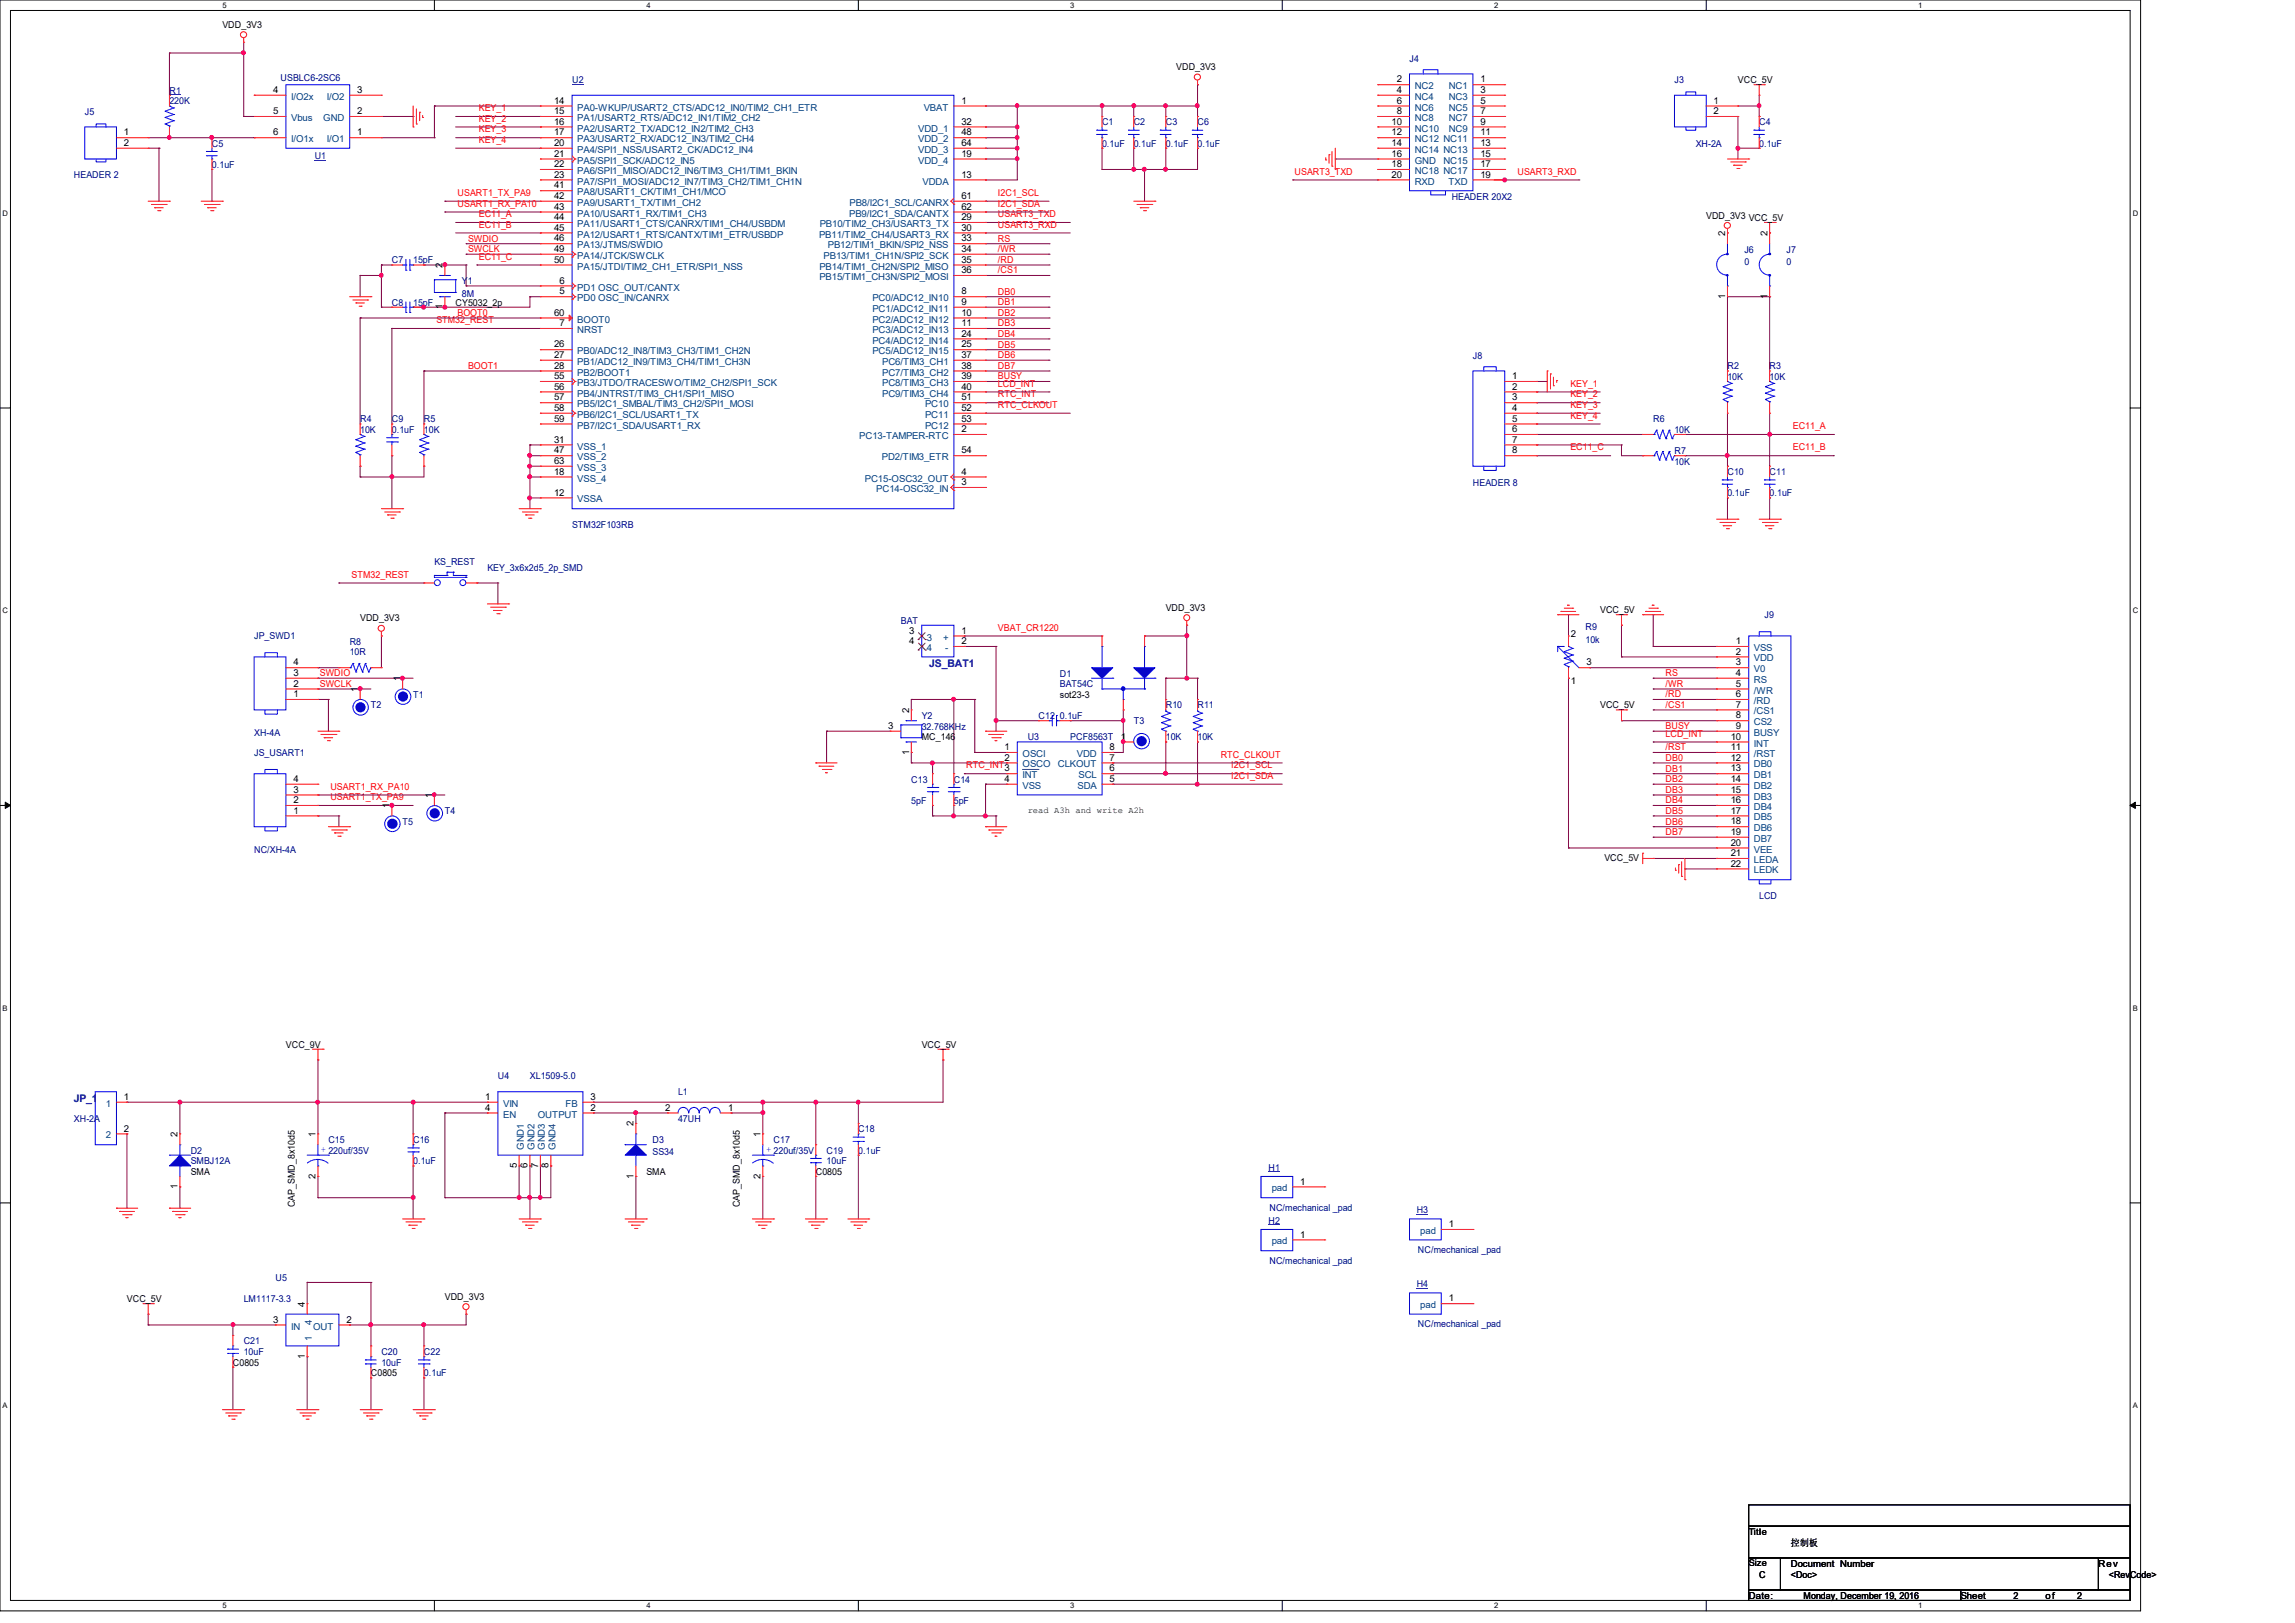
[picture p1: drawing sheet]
<svg xmlns="http://www.w3.org/2000/svg" width="297mm" height="210mm" viewBox="0 0 297 210" stroke-linecap="round" stroke-linejoin="round" font-family="sans-serif">
<defs><g id="words">
<g font-size="1.4" fill="#000080">
<text x="120.3" y="86.3">JS_BAT1</text>
<text x="9.6" y="142.5">JP_1</text>
</g>
<g font-size="1.2">
<text x="28.8" y="3.6">VDD_3V3</text>
<text x="152.2" y="9.1">VDD_3V3</text>
<text x="180.8" y="10.7">2</text>
<text x="191.6" y="10.7">1</text>
<text x="224.9" y="10.7">VCC_5V</text>
<text x="16" y="17.5">1</text>
<text x="35.3" y="12">4</text>
<text x="35.3" y="17.5">6</text>
<text x="35.3" y="14.8">5</text>
<text x="46.2" y="17.5">1</text>
<text x="46.2" y="14.8">2</text>
<text x="46.2" y="12">3</text>
<text x="71.7" y="13.4">14</text>
<text x="71.7" y="14.8">15</text>
<text x="71.7" y="16.1">16</text>
<text x="71.7" y="17.5">17</text>
<text x="124.4" y="13.4">1</text>
<text x="124.4" y="16.1">32</text>
<text x="124.4" y="17.5">48</text>
<text x="180.1" y="16.1">10</text>
<text x="180.1" y="17.5">12</text>
<text x="180.8" y="12">4</text>
<text x="180.8" y="13.4">6</text>
<text x="180.8" y="14.8">8</text>
<text x="191.6" y="12">3</text>
<text x="191.6" y="13.4">5</text>
<text x="191.6" y="14.8">7</text>
<text x="191.6" y="16.1">9</text>
<text x="191.6" y="17.5">11</text>
<text x="221.8" y="13.4">1</text>
<text x="221.8" y="14.8">2</text>
<text x="16" y="18.9">2</text>
<text x="71.7" y="18.9">20</text>
<text x="71.7" y="20.3">21</text>
<text x="71.7" y="21.6">22</text>
<text x="71.7" y="23">23</text>
<text x="124.4" y="18.9">64</text>
<text x="124.4" y="20.3">19</text>
<text x="124.4" y="23">13</text>
<text x="180.1" y="18.9">14</text>
<text x="180.1" y="20.3">16</text>
<text x="180.1" y="21.6">18</text>
<text x="180.1" y="23">20</text>
<text x="191.6" y="18.9">13</text>
<text x="191.6" y="20.3">15</text>
<text x="191.6" y="21.6">17</text>
<text x="191.6" y="23">19</text>
<text x="71.7" y="27.1">43</text>
<text x="71.7" y="28.5">44</text>
<text x="71.7" y="29.8">45</text>
<text x="71.7" y="24.4">41</text>
<text x="71.7" y="25.7">42</text>
<text x="124.4" y="25.7">61</text>
<text x="124.4" y="27.1">62</text>
<text x="124.4" y="28.5">29</text>
<text x="124.4" y="29.8">30</text>
<text x="220.8" y="28.3">VDD_3V3 VCC_5V</text>
<text x="57.3" y="34.7" transform="rotate(-90 57.3 34.7)">2</text>
<text x="71.7" y="31.2">46</text>
<text x="71.7" y="32.6">49</text>
<text x="71.7" y="34">50</text>
<text x="124.4" y="31.2">33</text>
<text x="124.4" y="32.6">34</text>
<text x="124.4" y="34">35</text>
<text x="124.4" y="35.3">36</text>
<text x="223.3" y="30.6" transform="rotate(-90 223.3 30.6)">2</text>
<text x="228.7" y="30.6" transform="rotate(-90 228.7 30.6)">2</text>
<text x="57.3" y="40" transform="rotate(-90 57.3 40)">1</text>
<text x="59" y="39.5">CY5032_2p</text>
<text x="71.7" y="40.9">60</text>
<text x="72.4" y="38.1">5</text>
<text x="72.4" y="36.7">6</text>
<text x="124.4" y="38.1">8</text>
<text x="124.4" y="39.5">9</text>
<text x="124.4" y="40.9">10</text>
<text x="223.3" y="38.6" transform="rotate(-90 223.3 38.6)">1</text>
<text x="228.7" y="38.6" transform="rotate(-90 228.7 38.6)">1</text>
<text x="71.7" y="45">26</text>
<text x="71.7" y="46.3">27</text>
<text x="71.7" y="47.7">28</text>
<text x="72.4" y="42.2">7</text>
<text x="124.4" y="42.2">11</text>
<text x="124.4" y="43.6">24</text>
<text x="124.4" y="45">25</text>
<text x="124.4" y="46.3">37</text>
<text x="124.4" y="47.7">38</text>
<text x="71.7" y="49.1">55</text>
<text x="71.7" y="50.4">56</text>
<text x="71.7" y="51.8">57</text>
<text x="71.7" y="53.2">58</text>
<text x="124.4" y="51.8">51</text>
<text x="124.4" y="53.2">52</text>
<text x="124.4" y="49.1">39</text>
<text x="124.4" y="50.4">40</text>
<text x="195.7" y="49.1">1</text>
<text x="195.7" y="50.4">2</text>
<text x="195.7" y="51.8">3</text>
<text x="195.7" y="53.2">4</text>
<text x="71.7" y="57.3">31</text>
<text x="71.7" y="58.7">47</text>
<text x="71.7" y="54.6">59</text>
<text x="124.4" y="54.6">53</text>
<text x="124.4" y="55.9">2</text>
<text x="124.4" y="58.7">54</text>
<text x="195.7" y="54.6">5</text>
<text x="195.7" y="55.9">6</text>
<text x="195.7" y="57.3">7</text>
<text x="195.7" y="58.7">8</text>
<text x="71.7" y="60">63</text>
<text x="71.7" y="61.4">18</text>
<text x="71.7" y="64.1">12</text>
<text x="124.4" y="62.8">3</text>
<text x="124.4" y="61.4">4</text>
<text x="46.6" y="80.4">VDD_3V3</text>
<text x="117.6" y="82">3</text>
<text x="117.6" y="83.4">4</text>
<text x="124.4" y="82">1</text>
<text x="124.4" y="83.4">2</text>
<text x="150.9" y="79">VDD_3V3</text>
<text x="203.3" y="82.4">2</text>
<text x="207.1" y="79.3">VCC_5V</text>
<text x="224.7" y="83.4">1</text>
<text x="38" y="88.9">2</text>
<text x="38" y="87.5">3</text>
<text x="38" y="86.1">4</text>
<text x="46.3" y="89.5" transform="rotate(-90 46.3 89.5)">1</text>
<text x="51.8" y="88.2" transform="rotate(-90 51.8 88.2)">1</text>
<text x="203.3" y="88.5">1</text>
<text x="205.3" y="86.1">3</text>
<text x="224.7" y="84.7">2</text>
<text x="224.7" y="86.1">3</text>
<text x="224.7" y="87.5">4</text>
<text x="224.7" y="88.9">5</text>
<text x="38" y="90.2">1</text>
<text x="114.9" y="94.3">3</text>
<text x="117.6" y="92.3" transform="rotate(-90 117.6 92.3)">2</text>
<text x="119.3" y="95.8">MC_146</text>
<text x="137.2" y="90.3">sot23-3</text>
<text x="145.1" y="95.7">1</text>
<text x="207.1" y="91.7">VCC_5V</text>
<text x="224" y="95.7">10</text>
<text x="224.7" y="90.2">6</text>
<text x="224.7" y="91.6">7</text>
<text x="224.7" y="93">8</text>
<text x="224.7" y="94.3">9</text>
<text x="38" y="101.2">4</text>
<text x="117.6" y="97.7" transform="rotate(-90 117.6 97.7)">1</text>
<text x="130" y="97.1">1</text>
<text x="130" y="98.4">2</text>
<text x="130" y="99.8">3</text>
<text x="130" y="101.2">4</text>
<text x="143.6" y="97.1">8</text>
<text x="143.6" y="98.4">7</text>
<text x="143.6" y="99.8">6</text>
<text x="143.6" y="101.2">5</text>
<text x="224" y="97.1">11</text>
<text x="224" y="98.4">12</text>
<text x="224" y="99.8">13</text>
<text x="224" y="101.2">14</text>
<text x="38" y="105.3">1</text>
<text x="38" y="103.9">2</text>
<text x="38" y="102.6">3</text>
<text x="50.4" y="104.6" transform="rotate(-90 50.4 104.6)">1</text>
<text x="55.9" y="103.2" transform="rotate(-90 55.9 103.2)">1</text>
<text x="224" y="102.6">15</text>
<text x="224" y="103.9">16</text>
<text x="224" y="105.3">17</text>
<text x="224" y="106.7">18</text>
<text x="207.6" y="111.4">VCC_5V</text>
<text x="224" y="108">19</text>
<text x="224" y="109.4">20</text>
<text x="224" y="110.8">21</text>
<text x="224" y="112.1">22</text>
<text x="37" y="135.5">VCC_9V</text>
<text x="119.3" y="135.5">VCC_5V</text>
<text x="16" y="142.3">1</text>
<text x="62.8" y="142.3">1</text>
<text x="62.8" y="143.7">4</text>
<text x="76.4" y="143.7">2</text>
<text x="76.4" y="142.3">3</text>
<text x="86.1" y="143.7">2</text>
<text x="94.2" y="143.7">1</text>
<text x="16" y="146.4">2</text>
<text x="23" y="147.1" transform="rotate(-90 23 147.1)">2</text>
<text x="40.9" y="147.1" transform="rotate(-90 40.9 147.1)">1</text>
<text x="82" y="145.7" transform="rotate(-90 82 145.7)">2</text>
<text x="98.4" y="147.1" transform="rotate(-90 98.4 147.1)">1</text>
<text x="23" y="153.9" transform="rotate(-90 23 153.9)">1</text>
<text x="24.7" y="152">SMA</text>
<text x="40.9" y="152.5" transform="rotate(-90 40.9 152.5)">2</text>
<text x="66.9" y="151.1" transform="rotate(-90 66.9 151.1)">5</text>
<text x="68.3" y="151.1" transform="rotate(-90 68.3 151.1)">6</text>
<text x="69.6" y="151.1" transform="rotate(-90 69.6 151.1)">7</text>
<text x="71" y="151.1" transform="rotate(-90 71 151.1)">8</text>
<text x="82" y="152.5" transform="rotate(-90 82 152.5)">1</text>
<text x="83.6" y="152">SMA</text>
<text x="98.4" y="152.5" transform="rotate(-90 98.4 152.5)">2</text>
<text x="105.6" y="152">C0805</text>
<text x="168.3" y="153.3">1</text>
<text x="38.1" y="156.2" transform="rotate(-90 38.1 156.2)">CAP_SMD_8x10d5</text>
<text x="95.8" y="156.2" transform="rotate(-90 95.8 156.2)">CAP_SMD_8x10d5</text>
<text x="168.3" y="160.1">1</text>
<text x="187.5" y="158.8">1</text>
<text x="16.4" y="168.4">VCC_5V</text>
<text x="35.3" y="171.2">3</text>
<text x="39.5" y="169.1" transform="rotate(-90 39.5 169.1)">4</text>
<text x="44.8" y="171.2">2</text>
<text x="57.6" y="168.2">VDD_3V3</text>
<text x="187.5" y="168.4">1</text>
<text x="30.1" y="176.7">C0805</text>
<text x="39.5" y="175.8" transform="rotate(-90 39.5 175.8)">1</text>
<text x="48" y="178.1">C0805</text>
<text x="226.3" y="198.6">Title</text>
<text x="226.3" y="202.7">Size</text>
<text x="231.8" y="200">控制板</text>
<text x="231.8" y="202.7">Document Number</text>
<text x="271.6" y="202.7">Rev</text>
<text x="226.3" y="206.9">Date:</text>
<text x="227.7" y="204.1">C</text>
<text x="231.8" y="204.1">&lt;Doc&gt;</text>
<text x="233.4" y="206.9">Monday, December 19, 2016</text>
<text x="253.8" y="206.9">Sheet</text>
<text x="260.6" y="206.9">2</text>
<text x="264.7" y="206.9">of</text>
<text x="268.8" y="206.9">2</text>
<text x="272.9" y="204.1">&lt;RevCode&gt;</text>
</g>
<g font-size="1.2" fill="#000080">
<text x="36.3" y="10.5">USBLC6-2SC6</text>
<text x="74" y="10.7">U2</text>
<text x="182.4" y="8">J4</text>
<text x="216.7" y="10.7">J3</text>
<text x="11" y="14.9">J5</text>
<text x="21.9" y="12.1">R1</text>
<text x="21.9" y="13.5">220K</text>
<text x="142.6" y="16.2">C1</text>
<text x="146.7" y="16.2">C2</text>
<text x="150.9" y="16.2">C3</text>
<text x="155" y="16.2">C6</text>
<text x="227.7" y="16.2">C4</text>
<text x="9.6" y="23.1">HEADER 2</text>
<text x="27.4" y="19">C5</text>
<text x="27.4" y="21.7">0.1uF</text>
<text x="40.7" y="20.6">U1</text>
<text x="142.6" y="19">0.1uF</text>
<text x="146.7" y="19">0.1uF</text>
<text x="150.9" y="19">0.1uF</text>
<text x="155" y="19">0.1uF</text>
<text x="219.5" y="19">XH-2A</text>
<text x="227.7" y="19">0.1uF</text>
<text x="187.9" y="25.8">HEADER 20X2</text>
<text x="50.7" y="34">C7</text>
<text x="53.5" y="34">15pF</text>
<text x="225.8" y="32.7">J6</text>
<text x="225.8" y="34.3">0</text>
<text x="231.2" y="32.7">J7</text>
<text x="231.2" y="34.3">0</text>
<text x="50.7" y="39.5">C8</text>
<text x="53.5" y="39.5">15pF</text>
<text x="59.8" y="36.8">Y1</text>
<text x="59.8" y="38.4">8M</text>
<text x="190.6" y="46.4">J8</text>
<text x="223.6" y="47.8">R2</text>
<text x="229" y="47.8">R3</text>
<text x="223.6" y="49.1">10K</text>
<text x="229" y="49.1">10K</text>
<text x="46.6" y="54.6">R4</text>
<text x="46.6" y="56">10K</text>
<text x="50.7" y="54.6">C9</text>
<text x="50.7" y="56">0.1uF</text>
<text x="54.9" y="54.6">R5</text>
<text x="54.9" y="56">10K</text>
<text x="213.9" y="54.6">R6</text>
<text x="216.7" y="56">10K</text>
<text x="216.7" y="58.7">R7</text>
<text x="190.6" y="62.9">HEADER 8</text>
<text x="216.7" y="60.1">10K</text>
<text x="223.6" y="61.5">C10</text>
<text x="223.6" y="64.2">0.1uF</text>
<text x="229" y="61.5">C11</text>
<text x="229" y="64.2">0.1uF</text>
<text x="74" y="68.3">STM32F103RB</text>
<text x="56.2" y="73.2">KS_REST</text>
<text x="63.1" y="73.8">KEY_3x6x2d5_2p_SMD</text>
<text x="32.9" y="82.7">JP_SWD1</text>
<text x="45.3" y="83.4">R8</text>
<text x="116.6" y="80.7">BAT</text>
<text x="205.2" y="81.5">R9</text>
<text x="205.2" y="83.1">10k</text>
<text x="228.3" y="80">J9</text>
<text x="45.3" y="84.8">10R</text>
<text x="137.2" y="87.5">D1</text>
<text x="137.2" y="88.9">BAT54C</text>
<text x="32.9" y="95.2">XH-4A</text>
<text x="48" y="91.7">T2</text>
<text x="53.5" y="90.3">T1</text>
<text x="119.3" y="93">Y2</text>
<text x="119.3" y="94.4">32.768KHz</text>
<text x="133" y="95.8">U3</text>
<text x="134.4" y="93">C12 0.1uF</text>
<text x="138.5" y="95.8">PCF8563T</text>
<text x="146.7" y="93.7">T3</text>
<text x="150.9" y="91.7">R10</text>
<text x="150.9" y="95.8">10K</text>
<text x="155" y="91.7">R11</text>
<text x="155" y="95.8">10K</text>
<text x="32.9" y="97.8">JS_USART1</text>
<text x="117.9" y="101.3">C13</text>
<text x="123.4" y="101.3">C14</text>
<text x="52.1" y="106.7">T5</text>
<text x="57.6" y="105.4">T4</text>
<text x="117.9" y="104">5pF</text>
<text x="123.4" y="104">5pF</text>
<text x="32.9" y="110.3">NC/XH-4A</text>
<text x="227.7" y="116.3">LCD</text>
<text x="64.4" y="139.7">U4</text>
<text x="68.6" y="139.7">XL1509-5.0</text>
<text x="87.8" y="141.7">L1</text>
<text x="9.6" y="145.2">XH-2A</text>
<text x="24.7" y="149.3">D2</text>
<text x="42.5" y="147.9">C15</text>
<text x="53.5" y="147.9">C16</text>
<text x="84.5" y="147.9">D3</text>
<text x="84.5" y="149.5">SS34</text>
<text x="87.8" y="145.2">47UH</text>
<text x="100.1" y="147.9">C17</text>
<text x="107" y="149.3">C19</text>
<text x="111.1" y="146.5">C18</text>
<text x="111.1" y="149.3">0.1uF</text>
<text x="24.7" y="150.6">SMBJ12A</text>
<text x="53.5" y="150.6">0.1uF</text>
<text x="107" y="150.6">10uF</text>
<text x="164.2" y="151.5">H1</text>
<text x="164.2" y="158.3">H2</text>
<text x="164.3" y="156.7">NC/mechanical _pad</text>
<text x="183.3" y="156.9">H3</text>
<text x="35.6" y="165.7">U5</text>
<text x="164.3" y="163.5">NC/mechanical _pad</text>
<text x="183.3" y="166.5">H4</text>
<text x="183.5" y="162.1">NC/mechanical _pad</text>
<text x="31.5" y="168.4">LM1117-3.3</text>
<text x="31.5" y="173.9">C21</text>
<text x="183.5" y="171.7">NC/mechanical _pad</text>
<text x="31.5" y="175.3">10uF</text>
<text x="49.4" y="175.3">C20</text>
<text x="49.4" y="176.7">10uF</text>
<text x="54.9" y="175.3">C22</text>
<text x="54.9" y="178.1">0.1uF</text>
</g>
<g font-size="1.2" fill="#004080">
<text x="183.1" y="11.6">NC2</text>
<text x="187.5" y="11.6">NC1</text>
<text x="37.7" y="12.9">I/O2x</text>
<text x="37.7" y="15.7">Vbus</text>
<text x="41.8" y="15.7">GND</text>
<text x="42.3" y="12.9">I/O2</text>
<text x="74.7" y="14.3">PA0-WKUP/USART2_CTS/ADC12_IN0/TIM2_CH1_ETR</text>
<text x="74.7" y="15.7">PA1/USART2_RTS/ADC12_IN1/TIM2_CH2</text>
<text x="74.7" y="17">PA2/USART2_TX/ADC12_IN2/TIM2_CH3</text>
<text x="118.8" y="17">VDD_1</text>
<text x="119.5" y="14.3">VBAT</text>
<text x="183.1" y="12.9">NC4</text>
<text x="183.1" y="14.3">NC6</text>
<text x="183.1" y="15.7">NC8</text>
<text x="183.1" y="17">NC10</text>
<text x="187.5" y="12.9">NC3</text>
<text x="187.5" y="14.3">NC5</text>
<text x="187.5" y="15.7">NC7</text>
<text x="187.5" y="17">NC9</text>
<text x="37.7" y="18.4">I/O1x</text>
<text x="42.3" y="18.4">I/O1</text>
<text x="74.7" y="18.4">PA3/USART2_RX/ADC12_IN3/TIM2_CH4</text>
<text x="74.7" y="19.8">PA4/SPI1_NSS/USART2_CK/ADC12_IN4</text>
<text x="74.7" y="21.2">PA5/SPI1_SCK/ADC12_IN5</text>
<text x="74.7" y="22.5">PA6/SPI1_MISO/ADC12_IN6/TIM3_CH1/TIM1_BKIN</text>
<text x="74.7" y="23.9">PA7/SPI1_MOSI/ADC12_IN7/TIM3_CH2/TIM1_CH1N</text>
<text x="118.8" y="18.4">VDD_2</text>
<text x="118.8" y="19.8">VDD_3</text>
<text x="118.8" y="21.2">VDD_4</text>
<text x="119.4" y="23.9">VDDA</text>
<text x="183.1" y="18.4">NC12 NC11</text>
<text x="183.1" y="19.8">NC14 NC13</text>
<text x="183.1" y="21.2">GND</text>
<text x="183.1" y="22.5">NC18 NC17</text>
<text x="183.1" y="23.9">RXD</text>
<text x="186.8" y="21.2">NC15</text>
<text x="187.4" y="23.9">TXD</text>
<text x="74.7" y="28">PA10/USART1_RX/TIM1_CH3</text>
<text x="74.7" y="29.4">PA11/USART1_CTS/CANRX/TIM1_CH4/USBDM</text>
<text x="74.7" y="25.3">PA8/USART1_CK/TIM1_CH1/MCO</text>
<text x="74.7" y="26.6">PA9/USART1_TX/TIM1_CH2</text>
<text x="106.1" y="29.4">PB10/TIM2_CH3/USART3_TX</text>
<text x="109.9" y="28">PB9/I2C1_SDA/CANTX</text>
<text x="109.9" y="26.6">PB8/I2C1_SCL/CANRX</text>
<text x="74.7" y="30.7">PA12/USART1_RTS/CANTX/TIM1_ETR/USBDP</text>
<text x="74.7" y="32.1">PA13/JTMS/SWDIO</text>
<text x="74.7" y="33.5">PA14/JTCK/SWCLK</text>
<text x="74.7" y="34.9">PA15/JTDI/TIM2_CH1_ETR/SPI1_NSS</text>
<text x="106" y="30.7">PB11/TIM2_CH4/USART3_RX</text>
<text x="106" y="34.9">PB14/TIM1_CH2N/SPI2_MISO</text>
<text x="106.6" y="33.5">PB13/TIM1_CH1N/SPI2_SCK</text>
<text x="107.1" y="32.1">PB12/TIM1_BKIN/SPI2_NSS</text>
<text x="74.7" y="41.7">BOOT0</text>
<text x="74.7" y="39">PD0 OSC_IN/CANRX</text>
<text x="74.7" y="37.6">PD1 OSC_OUT/CANTX</text>
<text x="106" y="36.2">PB15/TIM1_CH3N/SPI2_MOSI</text>
<text x="112.9" y="39">PC0/ADC12_IN10</text>
<text x="112.9" y="40.3">PC1/ADC12_IN11</text>
<text x="112.9" y="41.7">PC2/ADC12_IN12</text>
<text x="74.7" y="43.1">NRST</text>
<text x="74.7" y="45.8">PB0/ADC12_IN8/TIM3_CH3/TIM1_CH2N</text>
<text x="74.7" y="47.2">PB1/ADC12_IN9/TIM3_CH4/TIM1_CH3N</text>
<text x="112.9" y="43.1">PC3/ADC12_IN13</text>
<text x="112.9" y="44.4">PC4/ADC12_IN14</text>
<text x="112.9" y="45.8">PC5/ADC12_IN15</text>
<text x="114.2" y="47.2">PC6/TIM3_CH1</text>
<text x="74.7" y="48.6">PB2/BOOT1</text>
<text x="74.7" y="50">PB3/JTDO/TRACESWO/TIM2_CH2/SPI1_SCK</text>
<text x="74.7" y="51.3">PB4/JNTRST/TIM3_CH1/SPI1_MISO</text>
<text x="74.7" y="52.7">PB5/I2C1_SMBAL/TIM3_CH2/SPI1_MOSI</text>
<text x="114.2" y="48.6">PC7/TIM3_CH2</text>
<text x="114.2" y="50">PC8/TIM3_CH3</text>
<text x="114.2" y="51.3">PC9/TIM3_CH4</text>
<text x="119.7" y="52.7">PC10</text>
<text x="74.7" y="58.2">VSS_1</text>
<text x="74.7" y="59.6">VSS_2</text>
<text x="74.7" y="54.1">PB6/I2C1_SCL/USART1_TX</text>
<text x="74.7" y="55.5">PB7/I2C1_SDA/USART1_RX</text>
<text x="111.2" y="56.8">PC13-TAMPER-RTC</text>
<text x="114.1" y="59.6">PD2/TIM3_ETR</text>
<text x="119.7" y="54.1">PC11</text>
<text x="119.7" y="55.5">PC12</text>
<text x="74.7" y="60.9">VSS_3</text>
<text x="74.7" y="62.3">VSS_4</text>
<text x="74.7" y="65">VSSA</text>
<text x="111.9" y="62.3">PC15-OSC32_OUT</text>
<text x="113.4" y="63.7">PC14-OSC32_IN</text>
<text x="120" y="82.9">3</text>
<text x="122" y="82.9">+</text>
<text x="120" y="84.2">4</text>
<text x="122.3" y="84.2">-</text>
<text x="227" y="84.2">VSS</text>
<text x="227" y="85.6">VDD</text>
<text x="227" y="87">V0</text>
<text x="227" y="88.3">RS</text>
<text x="227" y="89.7">/WR</text>
<text x="227" y="91.1">/RD</text>
<text x="227" y="92.5">/CS1</text>
<text x="227" y="93.9">CS2</text>
<text x="227" y="95.2">BUSY</text>
<text x="132.3" y="98">OSCI</text>
<text x="132.3" y="99.3">OSCO</text>
<text x="132.3" y="100.7">INT</text>
<text x="136.9" y="99.3">CLKOUT</text>
<text x="139.4" y="98">VDD</text>
<text x="139.6" y="100.7">SCL</text>
<text x="227" y="96.6">INT</text>
<text x="227" y="98">/RST</text>
<text x="227" y="99.3">DB0</text>
<text x="227" y="100.7">DB1</text>
<text x="132.3" y="102.1">VSS</text>
<text x="139.4" y="102.1">SDA</text>
<text x="227" y="102.1">DB2</text>
<text x="227" y="103.5">DB3</text>
<text x="227" y="104.8">DB4</text>
<text x="227" y="106.2">DB5</text>
<text x="227" y="107.6">DB6</text>
<text x="227" y="108.9">DB7</text>
<text x="227" y="110.3">VEE</text>
<text x="227" y="111.7">LEDA</text>
<text x="227" y="113">LEDK</text>
<text x="13.7" y="143.2">1</text>
<text x="65.1" y="143.2">VIN</text>
<text x="73.2" y="143.2">FB</text>
<text x="13.7" y="147.3">2</text>
<text x="65.1" y="144.6">EN</text>
<text x="67.8" y="148.8" transform="rotate(-90 67.8 148.8)">GND1</text>
<text x="69.2" y="148.8" transform="rotate(-90 69.2 148.8)">GND2</text>
<text x="69.6" y="144.6">OUTPUT</text>
<text x="70.5" y="148.8" transform="rotate(-90 70.5 148.8)">GND3</text>
<text x="71.9" y="148.8" transform="rotate(-90 71.9 148.8)">GND4</text>
<text x="164.6" y="154.2">pad</text>
<text x="164.6" y="161">pad</text>
<text x="183.8" y="159.7">pad</text>
<text x="37.7" y="172">IN</text>
<text x="40.3" y="173.5" transform="rotate(-90 40.3 173.5)">1</text>
<text x="40.3" y="171.4" transform="rotate(-90 40.3 171.4)">4</text>
<text x="40.5" y="172">OUT</text>
<text x="183.8" y="169.3">pad</text>
</g>
<g font-size="1.2" fill="#f00">
<text x="62" y="14.4">KEY_1</text>
<text x="62" y="15.7">KEY_2</text>
<text x="62" y="17.1">KEY_3</text>
<text x="62" y="18.5">KEY_4</text>
<text x="167.6" y="22.6">USART3_TXD</text>
<text x="196.4" y="22.6">USART3_RXD</text>
<text x="59.2" y="25.4">USART1_TX_PA9</text>
<text x="59.2" y="26.8">USART1_RX_PA10</text>
<text x="62" y="28.1">EC11_A</text>
<text x="62" y="29.5">EC11_B</text>
<text x="129.2" y="28.1">USART3_TXD</text>
<text x="129.2" y="29.5">USART3_RXD</text>
<text x="129.2" y="25.4">I2C1_SCL</text>
<text x="129.2" y="26.8">I2C1_SDA</text>
<text x="60.6" y="32.6">SWCLK</text>
<text x="60.6" y="31.3">SWDIO</text>
<text x="62" y="33.6">EC11_C</text>
<text x="129.2" y="31.3">RS</text>
<text x="129.2" y="32.6">/WR</text>
<text x="129.2" y="34">/RD</text>
<text x="129.2" y="35.4">/CS1</text>
<text x="56.5" y="41.8">STM32_REST</text>
<text x="59.2" y="40.9">BOOT0</text>
<text x="129.2" y="38.1">DB0</text>
<text x="129.2" y="39.5">DB1</text>
<text x="129.2" y="40.9">DB2</text>
<text x="60.6" y="47.8">BOOT1</text>
<text x="129.2" y="42.2">DB3</text>
<text x="129.2" y="43.6">DB4</text>
<text x="129.2" y="45">DB5</text>
<text x="129.2" y="46.4">DB6</text>
<text x="129.2" y="47.8">DB7</text>
<text x="129.2" y="51.4">RTC_INT</text>
<text x="129.2" y="52.8">RTC_CLKOUT</text>
<text x="129.2" y="49.1">BUSY</text>
<text x="129.2" y="50">LCD_INT</text>
<text x="203.2" y="50">KEY_1</text>
<text x="203.2" y="51.4">KEY_2</text>
<text x="203.2" y="52.8">KEY_3</text>
<text x="203.2" y="54.2">KEY_4</text>
<text x="203.2" y="58.3">EC11_C</text>
<text x="232" y="55.5">EC11_A</text>
<text x="232" y="58.3">EC11_B</text>
<text x="45.5" y="74.8">STM32_REST</text>
<text x="129.2" y="81.6">VBAT_CR1220</text>
<text x="41.4" y="88.9">SWCLK</text>
<text x="41.4" y="87.5">SWDIO</text>
<text x="215.6" y="87.5">RS</text>
<text x="215.6" y="88.9">/WR</text>
<text x="215.6" y="90.3">/RD</text>
<text x="215.6" y="91.6">/CS1</text>
<text x="215.6" y="94.4">BUSY</text>
<text x="215.6" y="95.3">LCD_INT</text>
<text x="125" y="99.4">RTC_INT</text>
<text x="158" y="98">RTC_CLKOUT</text>
<text x="159.3" y="99.4">I2C1_SCL</text>
<text x="159.3" y="100.8">I2C1_SDA</text>
<text x="215.6" y="97.1">/RST</text>
<text x="215.6" y="98.5">DB0</text>
<text x="215.6" y="99.9">DB1</text>
<text x="215.6" y="101.2">DB2</text>
<text x="42.8" y="103.5">USART1_TX_PA9</text>
<text x="42.8" y="102.2">USART1_RX_PA10</text>
<text x="215.6" y="102.6">DB3</text>
<text x="215.6" y="104">DB4</text>
<text x="215.6" y="105.3">DB5</text>
<text x="215.6" y="106.7">DB6</text>
<text x="215.6" y="108.1">DB7</text>
</g>
<text font-size="1.1" x="133" y="105.2">read A3h and write A2h</text>
<g font-size="1.1" fill="#00f">
<text x="41.5" y="149.1">+ 220uf/35V</text>
<text x="99.1" y="149.1">+ 220uf/35V</text>
</g>
<g font-size="1">
<text x="28.8" y="1">5</text>
<text x="83.7" y="1">4</text>
<text x="138.5" y="1">3</text>
<text x="193.4" y="1">2</text>
<text x="248.2" y="1">1</text>
<text x=".3" y="27.9">D</text>
<text x="276" y="27.9">D</text>
<text x=".3" y="79.4">C</text>
<text x="276" y="79.4">C</text>
<text x=".3" y="130.8">B</text>
<text x="276" y="130.8">B</text>
<text x=".3" y="182.2">A</text>
<text x="276" y="182.2">A</text>
<text x="28.8" y="208.1">5</text>
<text x="83.7" y="208.1">4</text>
<text x="138.5" y="208.1">3</text>
<text x="193.4" y="208.1">2</text>
<text x="248.2" y="208.1">1</text>
</g>
</g></defs>
<path d="M0 0h277v208.4h-277zM1.4 1.4h274.3v205.7h-274.3z" fill="none" stroke="#000" stroke-width=".13"/>
<g fill="#fff">
<path d="M28.8 .1h.5v1.1h-.5z"/>
<path d="M28.8 207.2h.5v1.1h-.5z"/>
</g>
<path d="M56.2 0v1.4M56.2 207.1v1.3" fill="none" stroke="#000" stroke-width=".13"/>
<g fill="#fff">
<path d="M83.7 .1h.5v1.1h-.5z"/>
<path d="M83.7 207.2h.5v1.1h-.5z"/>
</g>
<path d="M111.1 0v1.4M111.1 207.1v1.3" fill="none" stroke="#000" stroke-width=".13"/>
<g fill="#fff">
<path d="M138.5 .1h.6v1.1h-.6z"/>
<path d="M138.5 207.2h.6v1.1h-.6z"/>
</g>
<path d="M165.9 0v1.4M165.9 207.1v1.3" fill="none" stroke="#000" stroke-width=".13"/>
<g fill="#fff">
<path d="M193.4 .1h.5v1.1h-.5z"/>
<path d="M193.4 207.2h.5v1.1h-.5z"/>
</g>
<path d="M220.8 0v1.4M220.8 207.1v1.3" fill="none" stroke="#000" stroke-width=".13"/>
<g fill="#fff">
<path d="M248.2 .1h.6v1.1h-.6z"/>
<path d="M248.2 207.2h.6v1.1h-.6z"/>
<path d="M.3 27.1h.8v1.1h-.8z"/>
<path d="M276 27.1h.7v1.1h-.7z"/>
<path d="M.3 78.5h.8v1.1h-.8z"/>
<path d="M276 78.5h.7v1.1h-.7z"/>
</g>
<path d="M0 52.8h1.4M275.7 52.8h1.3" fill="none" stroke="#000" stroke-width=".13"/>
<g fill="#fff">
<path d="M.3 129.9h.7v1.1h-.7z"/>
<path d="M276 129.9h.6v1.1h-.6z"/>
</g>
<path d="M0 104.2h1.4M275.7 104.2h1.3" fill="none" stroke="#000" stroke-width=".13"/>
<path d="M.7 103.8l.7 .4-.7 .4zM275.7 104.2l.7-.4v.8z" fill="#000" stroke="#000" stroke-width=".13"/>
<g fill="#fff">
<path d="M.3 181.4h.7v1.1h-.7z"/>
<path d="M276 181.4h.6v1.1h-.6z"/>
</g>
<path d="M0 155.7h1.4M275.7 155.7h1.3M226.3 194.7h49.4v2.8h-49.4zM226.3 197.5h49.4v4.1h-49.4zM226.3 201.6h4.1v4.1h-4.1zM226.3 205.7h27.4v1.4h-27.4zM230.4 201.6h41.2v4.1h-41.2zM253.7 205.7h22v1.4h-22zM271.6 201.6h4.1v4.1h-4.1z" fill="none" stroke="#000" stroke-width=".13"/>
<g fill="none" stroke="#800040" stroke-width=".13">
<path d="M19.2 17.8h13.7M19.2 19.2h1.4M20.6 19.2h.1M20.6 19.2v6.8M21.9 17.8h.1M21.9 6.9h.1M21.9 12.3h.1M21.9 6.9h9.6M21.9 6.9v5.4M27.4 17.8h.1M31.5 15.1h.1M31.5 6.9h.1"/>
<path d="M31.5 15.1h1.4M31.5 5.5v9.6M32.9 17.8h.1M49.4 17.8h6.8M49.4 15.1h4.1M53.5 15.1h.1M56.2 17.8h.1M56.2 13.7h.1M56.2 13.7h13.7M56.2 13.7v4.1M59 16.4h10.9M59 17.8h10.9"/>
<path d="M59 19.2h10.9M59 15.1h10.9M69.9 15.1h.1M69.9 16.4h.1M69.9 17.8h.1M69.9 19.2h.1M127.6 16.4h.1M127.6 17.8h.1M127.6 19.2h.1M127.6 13.7h.1M127.6 16.4h4.1M127.6 17.8h4.1"/>
<path d="M127.6 19.2h4.1M127.6 13.7h27.4M131.7 17.8h.1M131.7 19.2h.1M131.7 13.7h.1M131.7 16.4h.1M131.7 13.7v9.6h-4.1M142.6 19.2h.1M142.6 13.7h.1M142.6 13.7v1.4M142.6 19.2v2.7M146.7 19.2h.1"/>
<path d="M146.7 13.7h.1M146.7 13.7v1.4M146.7 19.2v2.7M150.9 19.2h.1M150.9 13.7h.1M150.9 13.7v1.4M150.9 19.2v2.7M155 11h.1M155 19.2h.1M155 13.7h.1M155 11v4.1M155 19.2v2.7h-12.4"/>
<path d="M224.9 19.2h.1M224.9 19.2h2.8M224.9 13.7h2.8M224.9 15.1v5.5M227.7 13.7h.1M227.7 19.2h.1M227.7 15.1h.1M227.7 12.3v2.8M27.4 26h.1M27.4 21.9v4.1M46.6 35.6h.1M46.6 35.6v2.8"/>
<path d="M46.6 35.6h2.8M49.4 35.6h.1M49.4 34.3h.1M49.4 39.8h.1M49.4 34.3h1.3M49.4 39.8h1.3M49.4 34.3v5.5M53.5 39.8h.1M54.9 39.8h.1M54.9 34.3h.1M54.9 34.3h5.4M57.6 26h.1"/>
<path d="M57.6 27.4h.1M57.6 34.3h.1M57.6 39.8h.1M57.6 26h12.3M57.6 27.4h12.3M59 28.8h10.9M59 30.1h10.9M60.3 37h.1M60.3 34.3h.1M60.3 32.9h.1M60.3 31.5h.1M60.3 37h9.6"/>
<path d="M60.3 34.3v2.7M60.3 32.9h9.6M60.3 31.5h9.6M61.7 34.3h.1M61.7 34.3h8.2M68.6 38.4h.1M68.6 38.4v1.4h-15.1M68.6 38.4h1.3M69.9 28.8h.1M69.9 30.1h.1M127.6 28.8h.1M127.6 30.1h.1"/>
<path d="M127.6 20.6h.1M127.6 23.3h.1M127.6 26h.1M127.6 27.4h.1M127.6 28.8h10.9M127.6 30.1h10.9M127.6 26h8.2M127.6 27.4h8.2M127.6 20.6h4.1M127.6 34.3h8.2M127.6 39.8h8.2M127.6 32.9h8.2"/>
<path d="M127.6 31.5h8.2M127.6 38.4h8.2M127.6 35.6h8.2M131.7 20.6h.1M135.8 38.4h.1M135.8 39.8h.1M135.8 31.5h.1M135.8 32.9h.1M135.8 34.3h.1M135.8 35.6h.1M142.6 21.9h.1M146.7 21.9h.1"/>
<path d="M148.1 21.9h.1M148.1 21.9v4.1M150.9 21.9h.1M167.3 23.3h.1M167.3 23.3h11M172.8 20.6h.1M172.8 20.6h5.5M193.4 23.3h10.9M194.7 23.3h.1M204.3 23.3h.1M229 38.4h.1M229 38.4h-5.4v9.6"/>
<path d="M229 38.4v9.6M46.6 41.1h.1M46.6 41.1h23.3M46.6 41.1v13.8M50.7 42.5h.1M50.7 59h.1M50.7 42.5h19.2M50.7 42.5v12.4M50.7 59v6.8M54.9 48h.1M54.9 48v6.9M54.9 48h15"/>
<path d="M68.6 57.6h.1M68.6 59h.1M68.6 57.6v8.2M68.6 57.6h1.3M68.6 59h1.3M127.6 52.1h.1M127.6 53.5h.1M127.6 42.5h8.2M127.6 48h8.2M127.6 41.1h8.2M127.6 52.1h8.2M127.6 53.5h10.9"/>
<path d="M127.6 50.7h8.2M127.6 49.4h8.2M127.6 43.9h8.2M127.6 45.3h8.2M127.6 46.6h8.2M135.8 41.1h.1M135.8 42.5h.1M135.8 43.9h.1M135.8 45.3h.1M135.8 46.6h.1M135.8 48h.1M135.8 49.4h.1"/>
<path d="M135.8 50.7h.1M198.9 56.2h.1M198.9 50.7h.1M198.9 52.1h.1M198.9 53.5h.1M198.9 54.9h.1M198.9 57.6h.1M198.9 59h.1M198.9 49.4h.1M198.9 57.6h10.9M198.9 59h9.5M198.9 52.1h8.2"/>
<path d="M198.9 53.5h8.2M198.9 56.2h13.7M198.9 50.7h8.2M198.9 54.9h8.2M198.9 49.4h1.3M209.8 57.6h.1M209.8 57.6v1.4h2.8M212.6 59h.1M218.1 56.2h.1M218.1 59h.1M218.1 59h19.2M218.1 56.2h19.2"/>
<path d="M223.6 48h.1M223.6 59h.1M223.6 53.5v6.8M229 56.2h.1M229 53.5v6.8M237.3 56.2h.1M237.3 59h.1M43.9 75.4h.1M43.9 75.4h11M46.6 60.3h.1M46.6 61.7h.1M46.6 60.3v1.4"/>
<path d="M50.7 61.7h.1M54.9 60.3h.1M54.9 60.3v1.4h-8.3M61.7 75.4h.1M61.7 75.4h2.7M64.4 75.4h.1M64.4 75.4v2.7M68.6 64.4h.1M68.6 60.3h.1M68.6 61.7h.1M68.6 64.4h1.3M68.6 60.3h1.3"/>
<path d="M68.6 61.7h1.3M203 79.5h.1M203 79.5v2.8M214 79.5h.1M214 79.5v4.2M223.6 64.4h.1M223.6 60.3h.1M223.6 64.4v2.8M229 64.4h.1M229 64.4v2.8M41.1 86.4h.1M41.1 90.5h.1"/>
<path d="M41.1 89.2h.1M41.1 87.8h.1M41.1 90.5h1.4M41.1 87.8h12.4M41.1 86.4h2.8M41.1 89.2h6.9M42.5 90.5h.1M42.5 90.5v4.1M46.6 89.2h.1M49.4 82.3h.1M49.4 82.3v4.1M52.1 87.8h.1"/>
<path d="M107 94.6h.1M107 94.6v4.1M107 94.6h8.2M117.9 90.5h.1M117.9 97.4h.1M117.9 98.7h.1M117.9 90.5h8.3M117.9 90.5v1.4M117.9 97.4v1.3M117.9 98.7h12.4M120.7 98.7h.1M120.7 98.7v1.4"/>
<path d="M123.4 90.5h.1M123.4 90.5v9.6M124.8 82.3h.1M124.8 83.7h.1M124.8 82.3h17.8M124.8 83.7h4.1M126.2 90.5h.1M126.2 97.4h.1M126.2 97.4h4.1M126.2 90.5v6.9M128.9 83.7h.1M128.9 93.3h.1"/>
<path d="M128.9 83.7v10.9M128.9 93.3h5.5M138.5 93.3h.1M138.5 93.3h6.9M144 97.4h.1M144 98.7h.1M144 98.7h21.9M145.4 93.3h.1M145.4 91.9h.1M145.4 96h.1M145.4 91.9v5.5h-1.4M148.1 82.3h.1"/>
<path d="M148.1 82.3h5.5M150.9 87.8h.1M150.9 96h.1M150.9 87.8v2.7M150.9 96v4.1M150.9 87.8h4.1M153.6 87.8h.1M153.6 82.3h.1M153.6 80.9h.1M153.6 80.9v6.9M155 87.8h.1M155 96h.1"/>
<path d="M155 87.8v2.7M155 96v5.5M203 87.8h.1M203 87.8v21.9M205.7 86.4h.1M205.7 86.4h16.5M209.8 85h.1M209.8 93.3h.1M209.8 80.9h.1M209.8 93.3h12.4M209.8 80.9v4.1M209.8 85h12.4"/>
<path d="M214 83.7h.1M214 87.8h.1M214 89.2h.1M214 90.5h.1M214 91.9h.1M214 94.6h.1M214 96h.1M214 97.4h.1M214 98.7h.1M214 97.4h8.2M214 90.5h8.2M214 87.8h8.2"/>
<path d="M214 89.2h8.2M214 83.7h8.2M214 98.7h8.2M214 94.6h8.2M214 91.9h8.2M214 96h8.2M41.1 105.6h.1M41.1 104.2h.1M41.1 102.9h.1M41.1 105.6h2.8M41.1 104.2h12.4M41.1 102.9h16.5"/>
<path d="M43.9 105.6h.1M43.9 105.6v1.4M50.7 104.2h.1M56.2 102.9h.1M120.7 104.2h.1M120.7 105.6h.1M120.7 105.6h8.2M120.7 104.2v1.4M123.4 104.2h.1M123.4 105.6h.1M123.4 104.2v1.4M124.8 100.1h.1"/>
<path d="M124.8 100.1h5.5M127.6 105.6h.1M127.6 101.5h.1M127.6 101.5h2.7M127.6 101.5v4.1M128.9 105.6h.1M128.9 105.6v1.4M144 101.5h.1M144 100.1h.1M144 101.5h21.9M144 100.1h21.9M150.9 100.1h.1"/>
<path d="M155 101.5h.1M203 109.7h.1M203 109.7h19.2M214 100.1h.1M214 101.5h.1M214 102.9h.1M214 104.2h.1M214 105.6h.1M214 107h.1M214 108.3h.1M214 111.1h.1M214 101.5h8.2"/>
<path d="M214 100.1h8.2M214 105.6h8.2M214 104.2h8.2M214 102.9h8.2M214 107h8.2M214 108.3h8.2M214 111.1h8.2M218.1 112.4h.1M218.1 112.4h4.1M41.1 137.2h.1M41.1 137.2v9.5M122 137.2h.1"/>
<path d="M122 137.2v5.4h-45.2M16.4 146.7h.1M16.4 142.6h.1M16.4 142.6h46.7M16.4 146.7v9.6M23.3 142.6h.1M23.3 153.6h.1M23.3 142.6v4.1M23.3 153.6v2.7M41.1 142.6h.1M41.1 152.2h.1M41.1 155h.1"/>
<path d="M41.1 152.2v2.8M41.1 155h12.4M53.5 155h.1M53.5 142.6h.1M53.5 150.9h.1M53.5 142.6v4.1M53.5 150.9v6.8M57.6 144h.1M57.6 155h.1M57.6 144h5.5M57.6 144v11M67.2 150.9h.1"/>
<path d="M67.2 155h.1M67.2 150.9v4.1M68.6 150.9h.1M68.6 155h.1M68.6 150.9v6.8M69.9 150.9h.1M69.9 155h.1M69.9 150.9v4.1M71.3 150.9h.1M71.3 150.9v4.1h-13.7M76.8 144h.1M76.8 142.6h.1"/>
<path d="M76.8 144h9.6M82.3 152.2h.1M82.3 144h.1M82.3 144v1.4M82.3 152.2v5.5M94.6 144h.1M94.6 144h4.1M98.7 152.2h.1M98.7 142.6h.1M98.7 144h.1M98.7 142.6v4.1M98.7 152.2v5.5"/>
<path d="M105.6 152.2h.1M105.6 142.6h.1M105.6 142.6v5.5M105.6 152.2v5.5M111.1 149.5h.1M111.1 142.6h.1M111.1 142.6v2.8M111.1 149.5v8.2M19.2 171.4h.1M19.2 170.1h.1M19.2 171.4h16.4M19.2 170.1v1.3"/>
<path d="M30.1 171.4h.1M30.1 176.9h.1M30.1 171.4v1.4M30.1 176.9v5.5M39.8 175.6h.1M39.8 165.9h.1M39.8 165.9v2.8M39.8 175.6v6.8M39.8 165.9h8.2M45.3 171.4h.1M48 178.3h.1M48 171.4h.1"/>
<path d="M48 165.9h.1M48 165.9v8.3M48 178.3v4.1M54.9 178.3h.1M54.9 171.4h.1M54.9 171.4v2.8M54.9 178.3v4.1M60.3 170.1h.1M60.3 170.1v1.3h-15"/>
</g>
<g fill="#f0f" stroke="#f0f" stroke-width=".13">
<circle cx="145.3" cy="96" r=".24"/>
<circle cx="150.8" cy="100.1" r=".25"/>
<circle cx="154.9" cy="101.5" r=".25"/>
<circle cx="56.2" cy="102.8" r=".24"/>
<circle cx="127.5" cy="105.6" r=".25"/>
<circle cx="68.5" cy="64.4" r=".25"/>
<circle cx="68.5" cy="58.9" r=".25"/>
<circle cx="131.6" cy="19.2" r=".24"/>
<circle cx="131.6" cy="17.8" r=".24"/>
<circle cx="131.6" cy="20.5" r=".24"/>
<circle cx="68.5" cy="61.7" r=".25"/>
<circle cx="68.5" cy="60.3" r=".25"/>
<circle cx="142.6" cy="13.7" r=".25"/>
<circle cx="131.6" cy="13.7" r=".24"/>
<circle cx="131.6" cy="16.4" r=".24"/>
<circle cx="46.6" cy="89.1" r=".25"/>
<circle cx="57.6" cy="39.8" r=".25"/>
<circle cx="57.6" cy="34.2" r=".25"/>
<circle cx="54.8" cy="39.8" r=".25"/>
<circle cx="50.7" cy="61.7" r=".25"/>
<circle cx="49.3" cy="35.6" r=".24"/>
<circle cx="128.9" cy="93.2" r=".25"/>
<circle cx="153.6" cy="82.3" r=".25"/>
<circle cx="153.6" cy="87.8" r=".25"/>
<circle cx="145.3" cy="93.2" r=".24"/>
<circle cx="146.7" cy="21.9" r=".25"/>
<circle cx="150.8" cy="21.9" r=".25"/>
<circle cx="154.9" cy="13.7" r=".25"/>
<circle cx="146.7" cy="13.7" r=".25"/>
<circle cx="150.8" cy="13.7" r=".25"/>
<circle cx="123.4" cy="90.5" r=".25"/>
<circle cx="120.6" cy="98.7" r=".25"/>
<circle cx="123.4" cy="105.6" r=".25"/>
<circle cx="148.1" cy="21.9" r=".25"/>
<circle cx="52.1" cy="87.8" r=".25"/>
<circle cx="50.7" cy="104.2" r=".25"/>
<circle cx="53.5" cy="142.6" r=".25"/>
<circle cx="53.5" cy="154.9" r=".25"/>
<circle cx="30.1" cy="171.4" r=".25"/>
<circle cx="54.8" cy="171.4" r=".25"/>
<circle cx="23.3" cy="142.6" r=".25"/>
<circle cx="41.1" cy="142.6" r=".25"/>
<circle cx="48" cy="171.4" r=".25"/>
<circle cx="69.9" cy="154.9" r=".24"/>
<circle cx="105.6" cy="142.6" r=".25"/>
<circle cx="98.7" cy="142.6" r=".25"/>
<circle cx="82.3" cy="144" r=".25"/>
<circle cx="98.7" cy="144" r=".25"/>
<circle cx="111.1" cy="142.6" r=".24"/>
<circle cx="67.2" cy="154.9" r=".25"/>
<circle cx="68.5" cy="154.9" r=".25"/>
<circle cx="21.9" cy="17.8" r=".24"/>
<circle cx="27.4" cy="17.8" r=".25"/>
<circle cx="31.5" cy="6.8" r=".25"/>
<circle cx="229" cy="56.2" r=".25"/>
<circle cx="223.5" cy="58.9" r=".25"/>
<circle cx="194.7" cy="23.3" r=".25"/>
<circle cx="227.6" cy="13.7" r=".24"/>
<circle cx="224.9" cy="19.2" r=".25"/>
</g>
<g fill="none" stroke="#f00" stroke-width=".13">
<path d="M31.5 5.5h.1M31.5 4.9v.6M53.5 16.4h.1M53.5 13.7v2.7M53.9 16h.1M53.9 14.1v1.9M54.3 14.5h.1M54.3 14.5v1.1M54.7 15.2h.1M54.7 14.9v.3M155 11h.1M155 10.4v.6"/>
<path d="M172.4 19.6v1.9M172.8 19.2v2.7M227 11h1.3M227.7 12.3h.1M227.7 11v1.3M228.3 11h.1M19.2 26h2.7M19.6 26.5h1.9M20 26.9h.1M20 26.9h1.1M20.4 27.3h.3M20.7 27.3h.1"/>
<path d="M21.5 26.5h.1M21.9 26h.1M26 26h2.8M26.5 26.5h1.9M26.9 26.9h.1M26.9 26.9h1.1M27.3 27.3h.3M27.6 27.3h.1M28.4 26.5h.1M28.8 26h.1M45.3 38.4h2.7M45.7 38.8h1.9"/>
<path d="M46.1 39.2h.1M46.1 39.2h1.1M46.5 39.6h.2M46.7 39.6h.1M47.6 38.8h.1M48 38.4h.1M146.7 26h2.8M147.2 26.5h1.9M147.6 26.9h.1M147.6 26.9h1.1M148 27.3h.3M148.3 27.3h.1"/>
<path d="M149.1 26.5h.1M149.5 26h.1M171.6 20.7h.1M171.6 20.4v.3M172 20h.1M172 20v1.1M172.4 21.5h.1M172.8 21.9h.1M223.6 30.1h.1M223.6 29.6v.5M223.6 20.6h2.7M224 21h1.9"/>
<path d="M224.4 21.4h.1M224.4 21.4h1.1M224.8 21.8h.2M225 21.8h.1M225.9 21h.1M226.3 20.6h.1M228.3 28.8h1.4M229 30.1h.1M229 28.8v1.3M229.7 28.8h.1M200.2 48h.1M200.2 48v2.7"/>
<path d="M200.7 48.4h.1M200.7 48.4v1.9M201 49.9h.1M201 48.8v1.1M201.5 49.2h.1M201.5 49.2v.3M49.4 65.8h2.7M49.8 66.3h1.9M50.2 66.6h.1M50.2 66.6h1.1M50.6 67.1h.3M50.9 67.1h.1"/>
<path d="M51.7 66.3h.1M52.1 65.8h.1M63.1 78.1h2.7M63.5 78.6h1.9M63.9 79h.1M63.9 79h1.1M64.3 79.4h.3M64.6 79.4h.1M65.4 78.6h.1M65.8 78.1h.1M67.2 65.8h2.7M67.6 66.3h1.9"/>
<path d="M68 66.6h.1M68 66.6h1.1M68.4 67.1h.3M68.7 67.1h.1M69.5 66.3h.1M69.9 65.8h.1M201.6 79.5h.1M201.6 79.5h2.7M202 79.1h.1M202 79.1h1.9M202.4 78.7h1.1M202.9 78.3h.1"/>
<path d="M202.9 78.3h.2M203.5 78.7h.1M209.2 79.5h1.3M209.8 79.5v1.4M210.5 79.5h.1M212.6 79.5h.1M212.6 79.5h2.7M213 79.1h.1M213 79.1h1.9M213.4 78.7h1.1M213.8 78.3h.1M213.8 78.3h.3"/>
<path d="M214.5 78.7h.1M222.2 67.2h2.7M222.6 67.6h1.9M223 68h.1M223 68h1.1M223.4 68.4h.3M223.6 60.3h.1M223.6 64.4h.1M223.6 60.3v1.4M223.6 63.1v1.3M223.7 68.4h.1M224.5 67.6h.1"/>
<path d="M224.9 67.2h.1M227.7 67.2h2.7M228.1 67.6h1.9M228.5 68h.1M228.5 68h1.1M228.9 68.4h.3M229.2 68.4h.1M230 67.6h.1M230.4 67.2h.1M41.1 94.6h2.8M41.5 95h2M42 95.5h.1"/>
<path d="M42 95.5h1.1M42.4 95.8h.2M42.6 95.8h.1M43.5 95h.1M43.9 94.6h.1M43.9 86.4h.1M43.9 86.4h1.4M48 86.4h1.4M49.4 82.3h.1M49.4 86.4h.1M49.4 81.7v.6M105.6 98.7h.1"/>
<path d="M105.6 98.7h2.7M106 99.1h.1M106 99.1h1.9M106.4 99.6h1.1M106.8 100h.1M106.8 100h.3M107.5 99.6h.1M127.6 94.6h.1M127.6 94.6h2.7M128 95h.1M128 95h1.9M128.4 95.5h1.1"/>
<path d="M128.8 95.8h.1M128.8 95.8h.2M129.5 95.5h.1M153.6 80.9h.1M153.6 80.3v.6M209.2 91.9h1.3M209.8 80.9h.1M209.8 93.3h.1M209.8 91.9v1.4M210.5 91.9h.1M42.5 107h2.8M42.9 107.4h1.9"/>
<path d="M43.3 107.8h.1M43.3 107.8h1.1M43.7 108.2h.3M44 108.2h.1M44.8 107.4h.1M45.3 107h.1M127.6 107h.1M127.6 107h2.7M128 107.4h.1M128 107.4h1.9M128.4 107.8h1.1M128.8 108.2h.1"/>
<path d="M128.8 108.2h.2M129.5 107.8h.1M212.6 110.4h.1M212.6 111.1h1.4M212.6 110.4v1.4M214 111.1h.1M216.8 112.6h.1M216.8 112.3v.3M217.3 111.9h.1M217.3 111.9v1.1M217.6 113.4h.1M217.6 111.5v1.9"/>
<path d="M218.1 113.8h.1M218.1 111.1v2.7M40.4 135.8h1.4M41.1 137.2h.1M41.1 135.8v1.4M41.8 135.8h.1M121.4 135.8h1.3M122 137.2h.1M122 135.8v1.4M122.7 135.8h.1M15.1 156.3h.1M15.1 156.3h2.7"/>
<path d="M15.5 156.8h.1M15.5 156.8h1.9M15.9 157.2h1.1M16.3 157.6h.1M16.3 157.6h.3M17 157.2h.1M21.9 156.3h.1M21.9 156.3h2.8M22.4 156.8h.1M22.4 156.8h1.9M22.7 157.2h1.1M23.2 157.6h.1"/>
<path d="M23.2 157.6h.3M23.8 157.2h.1M52.1 157.7h2.8M52.5 158.1h1.9M52.9 158.5h.1M52.9 158.5h1.1M53.3 159h.3M53.6 159h.1M54.4 158.1h.1M54.9 157.7h.1M67.2 157.7h2.7M67.6 158.1h1.9"/>
<path d="M68 158.5h.1M68 158.5h1.1M68.4 159h.3M68.7 159h.1M69.5 158.1h.1M69.9 157.7h.1M80.9 157.7h2.8M81.3 158.1h1.9M81.7 158.5h.1M81.7 158.5h1.1M82.1 159h.3M82.4 159h.1"/>
<path d="M83.2 158.1h.1M83.7 157.7h.1M97.4 157.7h2.7M97.8 158.1h1.9M98.2 158.5h.1M98.2 158.5h1.1M98.6 159h.3M98.9 159h.1M99.7 158.1h.1M100.1 157.7h.1M104.2 157.7h2.8M104.6 158.1h2"/>
<path d="M105 158.5h.1M105 158.5h1.1M105.5 159h.2M105.7 159h.1M106.6 158.1h.1M107 157.7h.1M109.7 157.7h2.7M110.1 158.1h2M110.5 158.5h.1M110.5 158.5h1.1M111 159h.2M111.2 159h.1"/>
<path d="M112.1 158.1h.1M112.4 157.7h.1M18.5 168.7h1.4M19.2 170.1h.1M19.2 168.7v1.4M19.9 168.7h.1M60.3 170.1h.1M60.3 169.5v.6M28.8 182.4h2.7M29.2 182.8h1.9M29.6 183.2h.1M29.6 183.2h1.1"/>
<path d="M30 183.6h.3M30.3 183.6h.1M31.1 182.8h.1M31.5 182.4h.1M38.4 182.4h2.7M38.8 182.8h1.9M39.2 183.2h.1M39.2 183.2h1.1M39.6 183.6h.3M39.9 183.6h.1M40.7 182.8h.1M41.1 182.4h.1"/>
<path d="M46.6 182.4h2.8M47 182.8h1.9M47.5 183.2h.1M47.5 183.2h1.1M47.8 183.6h.3M48.1 183.6h.1M48.9 182.8h.1M49.4 182.4h.1M53.5 182.4h2.7M53.9 182.8h1.9M54.3 183.2h.1M54.3 183.2h1.1"/>
<path d="M54.7 183.6h.3M55 183.6h.1M55.8 182.8h.1M56.2 182.4h.1"/>
<circle cx="31.5" cy="4.5" r=".39"/>
<circle cx="155" cy="10" r=".39"/>
<circle cx="223.6" cy="29.2" r=".39"/>
<circle cx="153.6" cy="79.9" r=".38"/>
<circle cx="49.3" cy="81.3" r=".39"/>
<circle cx="60.3" cy="169.1" r=".39"/>
</g>
<g fill="none" stroke="#00f" stroke-width=".13">
<path d="M222.9 62.1h.1M222.9 62.7h.1M222.9 62.1h1.3M222.9 62.7h1.3M223.6 63.1h.1M223.6 62.1h.1M223.6 61.7v.4M223.6 62.7v.4M45.3 86.4h.1M45.4 86.4h.1M45.7 85.9h.1M45.7 85.9l-.3 .5"/>
<path d="M45.7 85.9l.4 1.1M46.1 87h.1M46.5 85.9h.1M46.5 85.9l-.4 1.1M46.5 85.9l.4 1.1M46.9 87h.1M47.3 85.9h.1M47.3 85.9l-.4 1.1M47.3 85.9l.4 1.1M47.7 87h.1M48 86.4h.1M48 86.4l-.3 .6"/>
<path d="M182.4 157.7h4.1v2.7h-4.1z"/>
</g>
<path d="M183.3 157.1h1.5h-1.5z" fill="#000080"/>
<g fill="none" stroke="#f00" stroke-width=".13">
<path d="M223.6 38.4h.1M223.6 30.1h.1M223.6 30.1v1.4M223.6 37v1.4M229 48h.1M229 53.5h.1M229 48v1.4M229 52.1v1.4M115.2 94.6h.1M115.2 94.6h1.4M117.9 97.4h.1M117.9 91.9h.1"/>
<path d="M117.9 91.9v1.4M117.9 96v1.4M119.3 82.3h.1M119.3 83.7h.1M123.4 82.3h1.4M123.4 83.7h1.4M124.8 82.3h.1M124.8 83.7h.1M134.4 93.3h.1M134.4 93.3h1.4M137.2 93.3h1.3M138.5 93.3h.1"/>
<path d="M203 82.3h.1M203 87.8h.1M203 82.3v1.4M203 86.4v1.4M204.3 86.4h1.4M205.7 86.4h.1M222.2 83.7h.1M222.2 85h.1M222.2 86.4h.1M222.2 87.8h.1M222.2 89.2h.1M222.2 90.5h.1"/>
<path d="M222.2 91.9h.1M222.2 93.3h.1M222.2 94.6h.1M222.2 96h.1M222.2 97.4h.1M222.2 98.7h.1M222.2 94.6h4.1M222.2 83.7h4.1M222.2 85h4.1M222.2 86.4h4.1M222.2 87.8h4.1M222.2 89.2h4.1"/>
<path d="M222.2 90.5h4.1M222.2 91.9h4.1M222.2 93.3h4.1M222.2 96h4.1M222.2 97.4h4.1M222.2 98.7h4.1M120.7 104.2h.1M120.7 100.1h.1M120.7 100.1v1.4M120.7 102.9v1.3M222.2 100.1h.1M222.2 101.5h.1"/>
<path d="M222.2 102.9h.1M222.2 104.2h.1M222.2 105.6h.1M222.2 107h.1M222.2 108.3h.1M222.2 109.7h.1M222.2 111.1h.1M222.2 112.4h.1M222.2 100.1h4.1M222.2 101.5h4.1M222.2 102.9h4.1M222.2 104.2h4.1"/>
<path d="M222.2 105.6h4.1M222.2 107h4.1M222.2 108.3h4.1M222.2 109.7h4.1M222.2 111.1h4.1M222.2 112.4h4.1M98.7 146.7h.1M98.7 152.2h.1M98.7 146.7v1.4M98.7 150.9v1.3M186.5 159.1h4.1M190.6 159.1h.1"/>
</g>
<g fill="none" stroke="#00f" stroke-width=".13">
<path d="M223.6 32.9h.1M223.6 37h.1M223.6 31.5v1.4M223.6 35.6v1.4M223.6 32.9a1.36 1.36 0 0 0-1.4 1.3 1.36 1.36 0 0 0 1.4 1.4M228.5 51.7h.1M228.5 50.9h.1M228.5 50h.1M228.5 51.7l.5 .3M228.5 50.9l1.1 .4M228.5 50l1.1 .5M229 49.4h.1"/>
<path d="M229 52h.1M229 49.4l.6 .2M229 52v.1M229.6 51.3h.1M229.6 50.5h.1M229.6 49.6h.1M229.6 51.3l-1.1 .4M229.6 50.5l-1.1 .4M229.6 49.6l-1.1 .4M116.6 95.5h.1M116.6 93.8h.1M116.6 95.5h2.7"/>
<path d="M116.6 93.8v1.7M116.6 93.8h2.7M117.3 96h.1M117.3 93.3h.1M117.3 96h1.3M117.3 93.3h1.3M119.3 80.9h4.1v4.1h-4.1zM119.3 93.8h.1M119.3 95.5h.1M119.3 93.8v1.7M135.8 93.3h.1M135.8 93.3h.4"/>
<path d="M136.2 92.6h.1M136.2 92.6v1.3M136.7 92.6h.1M136.7 93.3h.1M136.7 93.3h.5M136.7 92.6v1.3M201.6 83.7h.1M201.6 83.7l2.7 2.7M201.6 83.7v.6M201.6 83.7h.7M202.3 83.7h.1M202.4 85.2h.1"/>
<path d="M202.4 84.3h.1M202.4 86h.1M202.4 85.2l1.1 .4M202.4 84.3l1.1 .5M202.4 86l.6 .3M203 83.7h.1M203 86.3h.1M203 83.7l.5 .2M203 86.3v.1M203.5 83.9h.1M203.5 85.6h.1M203.5 84.8h.1"/>
<path d="M203.5 83.9l-1.1 .4M203.5 85.6l-1.1 .4M203.5 84.8l-1.1 .4M226.3 82.3h5.5v31.5h-5.5zM227.7 82.3v-.6h1.5v.6M120 102.4h1.4M120 101.9h1.4M120.7 101.5h.1M120.7 102.4h.1M120.7 101.5v.4M120.7 102.4v.5M121.4 102.4h.1"/>
<path d="M121.4 101.9h.1M227.7 113.8v.6h1.5v-.6M97.4 149.5h2.7M98.7 150.9h.1M98.7 149.5h.1M98.7 150a2.14 2.14 0 0 1 1.4 .5M98.7 150a2.13 2.13 0 0 0-1.3 .5M98.7 148.1v1.4M98.7 150v.9M100.1 149.5h.1M182.4 167.3h4.1v2.8h-4.1z"/>
</g>
<path d="M118.8 82.8h.1M118.8 84.1h.1M118.9 81.9l.9 .9M118.9 83.2l.9 .9M119.7 81.9l-.9 .9M119.7 83.2l-.9 .9M119.8 82.8h.1M119.8 84.1h.1" fill="none" stroke="#804000" stroke-width=".13"/>
<g fill="#00f" stroke="#00f" stroke-width=".13">
<circle cx="223.5" cy="32.9" r=".11"/>
<circle cx="223.5" cy="35.6" r=".11"/>
</g>
<path d="M183.3 166.7h1.5v.1h-1.5z" fill="#000080"/>
<g fill="none" stroke="#f00" stroke-width=".13">
<path d="M57.6 39.8h.1M57.6 34.3h.1M57.6 34.3v1.3M57.6 38.4v1.4M130.3 97.4h.1M130.3 98.7h.1M130.3 97.4h1.4M130.3 98.7h1.4M142.6 97.4h1.4M142.6 98.7h1.4M144 97.4h.1M144 98.7h.1"/>
<path d="M130.3 100.1h.1M130.3 101.5h.1M130.3 100.1h1.4M130.3 101.5h1.4M142.6 100.1h1.4M142.6 101.5h1.4M144 100.1h.1M144 101.5h.1M186.5 168.7h4.1M190.6 168.7h.1"/>
</g>
<g fill="none" stroke="#00f" stroke-width=".13">
<path d="M21.4 16h.1M21.4 15.2h.1M21.4 14.4h.1M21.4 16l.5 .3M21.4 15.2l1.1 .4M21.4 14.4l1.1 .4M21.9 13.7h.1M21.9 16.3h.1M21.9 13.7l.6 .3M21.9 16.3v.1M22.5 15.6h.1M22.5 14.8h.1"/>
<path d="M22.5 14h.1M22.5 15.6l-1.1 .4M22.5 14.8l-1.1 .4M22.5 14l-1.1 .4M56.2 37.8h.1M56.2 36.2h.1M56.2 37.8h2.8M56.2 36.2v1.6M56.2 36.2h2.8M56.9 38.4h.1M56.9 35.6h.1M56.9 38.4h1.4"/>
<path d="M56.9 35.6h1.4M59 36.2h.1M59 37.8h.1M59 36.2v1.6M131.7 96h10.9v6.9h-10.9z"/>
</g>
<path d="M132.3 99.6h2M134.3 99.6h.1" fill="none" stroke="#004080" stroke-width=".13"/>
<path d="M21.9 12.2h1.5v.1h-1.5z" fill="#000080"/>
<g fill="none" stroke="#f00" stroke-width=".13">
<path d="M21.9 12.3h.1M21.9 17.8h.1M21.9 12.3v1.4M21.9 16.4v1.4M146.7 15.1h.1M146.7 19.2h.1M146.7 15.1v1.3M146.7 17.8v1.4M212.6 56.2h.1M212.6 56.2h1.4M216.7 56.2h1.4M218.1 56.2h.1"/>
<path d="M54.9 75.4h.1M54.9 75.4h1.3M60.3 75.4h1.4M61.7 75.4h.1M50.7 104.2h.1M50.7 104.2v1.4M63.1 142.6h.1M63.1 144h.1M63.1 142.6h1.3M63.1 144h1.3M67.2 150.9h.1M67.2 149.5v1.4"/>
<path d="M68.6 150.9h.1M68.6 149.5v1.4M69.9 150.9h.1M69.9 149.5v1.4M71.3 150.9h.1M71.3 149.5v1.4M75.4 142.6h1.4M75.4 144h1.4M76.8 144h.1M76.8 142.6h.1M105.6 152.2h.1M105.6 148.1h.1"/>
<path d="M105.6 148.1v1.4M105.6 150.9v1.3"/>
</g>
<g fill="none" stroke="#00f" stroke-width=".13">
<path d="M37 11h8.3v8.2h-8.3zM146 16.8h.1M146 17.4h.1M146 16.8h1.4M146 17.4h1.4M146.7 17.8h.1M146.7 16.8h.1M146.7 16.4v.4M146.7 17.4v.4M214 56.2h.1M214.1 56.2h.1M214.4 55.7h.1"/>
<path d="M214.4 55.7l-.3 .5M214.4 55.7l.4 1.1M214.8 56.8h.1M215.2 55.7h.1M215.2 55.7l-.4 1.1M215.2 55.7l.4 1.1M215.6 56.8h.1M216 55.7h.1M216 55.7l-.4 1.1M216 55.7l.4 1.1M216.4 56.8h.1M216.7 56.2h.1"/>
<path d="M216.7 56.2l-.3 .6M56.2 74.5h.1M56.2 74.5v.2h4.1M56.2 74.5h1.7M57.9 74h.1M57.9 74.5h.1M57.9 74h.8M57.9 74v.5M58.7 74.5h.1M58.7 74h.1M58.7 74.5h1.6M58.7 74v.5"/>
<path d="M60.3 74.7h.1M60.3 74.5h.1M60.3 74.5v.2M64.4 141.3h11v8.2h-11zM104.9 150.5h.1M104.9 149.9h.1M104.9 150.5h1.4M104.9 149.9h1.4M105.6 149.5h.1M105.6 150.5h.1M105.6 149.5v.4M105.6 150.5v.4"/>
<circle cx="56.6" cy="75.4" r=".38"/>
<circle cx="59.9" cy="75.4" r=".38"/>
<circle cx="50.8" cy="106.6" r="1"/>
</g>
<circle cx="50.8" cy="106.6" r=".61" fill="#00f" stroke="#00f" stroke-width=".13"/>
<path d="M40.7 20.7h1.5v.1h-1.5z" fill="#000080"/>
<g fill="none" stroke="#f00" stroke-width=".13">
<path d="M32.9 12.3h.1M32.9 17.8h.1M32.9 15.1h.1M32.9 17.8h4.1M32.9 15.1h4.1M32.9 12.3h4.1M45.3 17.8h4.1M45.3 15.1h4.1M45.3 12.3h4.1M49.4 17.8h.1M49.4 15.1h.1M49.4 12.3h.1"/>
<path d="M50.7 39.8h.1M50.7 39.8h1.4M53.5 39.8h1.4M54.9 39.8h.1M229 38.4h.1M229 30.1h.1M229 30.1v1.4M229 37v1.4M37 90.5h4.1M37 89.2h4.1M37 87.8h4.1M37 86.4h4.1"/>
<path d="M41.1 90.5h.1M41.1 89.2h.1M41.1 87.8h.1M41.1 86.4h.1M46.6 89.2h.1M46.6 89.2v1.3M123.4 104.2h.1M123.4 100.1h.1M123.4 100.1v1.4M123.4 102.9v1.3M111.1 149.5h.1M111.1 145.4h.1"/>
<path d="M111.1 145.4v1.3M111.1 148.1v1.4M48 178.3h.1M48 174.2h.1M48 174.2v1.4M48 176.9v1.4"/>
</g>
<g fill="none" stroke="#00f" stroke-width=".13">
<path d="M74 12.3h49.4v53.5h-49.4zM52.1 39.8h.4M52.5 39.8h.1M52.5 39.1v1.3M53 39.1v1.3M53 39.8h.5M53.5 39.8h.1M229 32.9a1.35 1.35 0 0 0-1.3 1.3 1.35 1.35 0 0 0 1.3 1.4M229 32.9h.1M229 37h.1M229 31.5v1.4M229 35.6v1.4"/>
<path d="M52.5 40.4h.1M53 40.4h.1M32.9 85h4.1v6.9h-4.1zM34.3 85v-.5h1.6v.5M34.3 91.9v.5h1.6v-.5M122.7 102.4h1.4M122.7 101.9h1.4M123.4 101.5h.1M123.4 102.4h.1M123.4 101.5v.4M123.4 102.4v.5M124.1 102.4h.1"/>
<path d="M124.1 101.9h.1M110.4 147.7h1.4M110.4 147.2h1.4M111.1 146.7h.1M111.1 147.7h.1M111.1 146.7v.5M111.1 147.7v.4M111.8 147.7h.1M111.8 147.2h.1M47.3 176.5h.1M47.3 176h.1M47.3 176.5h1.4"/>
<path d="M47.3 176h1.4M48 175.6h.1M48 176.5h.1M48 175.6v.4M48 176.5v.4"/>
<circle cx="46.7" cy="91.5" r="1"/>
</g>
<g fill="#00f" stroke="#00f" stroke-width=".13">
<path d="M228.9 32.8h.2v.1h-.2z" fill-rule="evenodd"/>
<path d="M228.9 35.5h.2v.2h-.2z" fill-rule="evenodd"/>
<circle cx="46.7" cy="91.5" r=".59"/>
</g>
<path d="M74 10.8h1.5v.1h-1.5z" fill="#000080"/>
<g fill="none" stroke="#f00" stroke-width=".13">
<path d="M15.1 17.8h4.1M15.1 19.2h4.1M19.2 17.8h.1M19.2 19.2h.1M69.9 13.7h.1M69.9 15.1h.1M69.9 16.4h.1M69.9 17.8h.1M69.9 19.2h.1M69.9 13.7h4.1M69.9 15.1h4.1M69.9 16.4h4.1"/>
<path d="M69.9 17.8h4.1M69.9 19.2h4.1M123.4 13.7h4.2M123.4 16.4h4.2M123.4 17.8h4.2M123.4 19.2h4.2M127.6 13.7h.1M127.6 16.4h.1M127.6 17.8h.1M127.6 19.2h.1M150.9 15.1h.1M150.9 19.2h.1"/>
<path d="M150.9 15.1v1.3M150.9 17.8v1.4M220.8 13.7h4.1M220.8 15.1h4.1M224.9 13.7h.1M224.9 15.1h.1M50.7 34.3h.1M50.7 34.3h1.4M53.5 34.3h1.4M54.9 34.3h.1M69.9 27.4h.1M69.9 28.8h.1"/>
<path d="M69.9 30.1h.1M69.9 31.5h.1M69.9 32.9h.1M69.9 34.3h.1M69.9 20.6h.1M69.9 21.9h.1M69.9 23.3h.1M69.9 24.7h.1M69.9 26h.1M69.9 38.4h.1M69.9 37h.1M69.9 27.4h4.1"/>
<path d="M69.9 28.8h4.1M69.9 30.1h4.1M69.9 31.5h4.1M69.9 32.9h4.1M69.9 34.3h4.1M69.9 20.6h4.1M69.9 21.9h4.1M69.9 23.3h4.1M69.9 24.7h4.1M69.9 26h4.1M69.9 38.4h4.1M69.9 37h4.1"/>
<path d="M74 33.3h.1M74 21h.1M74 38.8h.1M74 37.4h.1M74 32.5l.4 .4M74 20.2l.4 .4M74 38l.4 .4M74 36.6l.4 .4M74.4 32.9h.1M74.4 20.6h.1M74.4 38.4h.1M74.4 37h.1"/>
<path d="M74.4 32.9l-.4 .4M74.4 20.6l-.4 .4M74.4 38.4l-.4 .4M74.4 37l-.4 .4M123.1 26h.1M123.1 26l.3 .4M123.4 26.4h.1M123.4 27.4h4.2M123.4 28.8h4.2M123.4 30.1h4.2M123.4 31.5h4.2M123.4 32.9h4.2"/>
<path d="M123.4 34.3h4.2M123.4 20.6h4.2M123.4 23.3h4.2M123.4 26h4.2M123.4 38.4h4.2M123.4 39.8h4.2M123.4 25.7l-.3 .3M123.4 35.6h4.2M127.6 38.4h.1M127.6 39.8h.1M127.6 20.6h.1M127.6 23.3h.1"/>
<path d="M127.6 26h.1M127.6 27.4h.1M127.6 28.8h.1M127.6 30.1h.1M127.6 31.5h.1M127.6 32.9h.1M127.6 34.3h.1M127.6 35.6h.1M50.7 59h.1M50.7 54.9h.1M50.7 54.9v1.3M50.7 57.6v1.4"/>
<path d="M54.9 54.9h.1M54.9 54.9v1.3M54.9 59v1.3M69.9 42.5h.1M69.9 57.6h.1M69.9 59h.1M69.9 41.1h.1M69.9 45.3h.1M69.9 46.6h.1M69.9 48h.1M69.9 49.4h.1M69.9 50.7h.1"/>
<path d="M69.9 52.1h.1M69.9 53.5h.1M69.9 54.9h.1M69.9 42.5h4.1M69.9 57.6h4.1M69.9 59h4.1M69.9 41.1h4.1M69.9 52.1h4.1M69.9 53.5h4.1M69.9 54.9h4.1M69.9 45.3h4.1M69.9 46.6h4.1"/>
<path d="M69.9 48h4.1M69.9 49.4h4.1M69.9 50.7h4.1M74 49.7h.1M74 53.8h.1M74 49l.4 .4M74 53.1l.4 .4M74.4 49.4h.1M74.4 53.5h.1M74.4 49.4l-.4 .3M74.4 53.5l-.4 .3M123.4 42.5h4.2"/>
<path d="M123.4 59h4.2M123.4 41.1h4.2M123.4 52.1h4.2M123.4 53.5h4.2M123.4 54.9h4.2M123.4 56.2h4.2M123.4 43.9h4.2M123.4 45.3h4.2M123.4 46.6h4.2M123.4 48h4.2M123.4 49.4h4.2M123.4 50.7h4.2"/>
<path d="M127.6 52.1h.1M127.6 53.5h.1M127.6 54.9h.1M127.6 56.2h.1M127.6 41.1h.1M127.6 42.5h.1M127.6 43.9h.1M127.6 45.3h.1M127.6 46.6h.1M127.6 48h.1M127.6 49.4h.1M127.6 50.7h.1"/>
<path d="M127.6 59h.1M194.7 57.6h4.2M194.7 59h4.2M194.7 52.1h4.2M194.7 53.5h4.2M194.7 54.9h4.2M194.7 56.2h4.2M194.7 49.4h4.2M194.7 50.7h4.2M198.9 49.4h.1M198.9 50.7h.1M198.9 52.1h.1"/>
<path d="M198.9 53.5h.1M198.9 54.9h.1M198.9 56.2h.1M198.9 57.6h.1M198.9 59h.1M54.9 60.3h.1M69.9 60.3h.1M69.9 61.7h.1M69.9 64.4h.1M69.9 60.3h4.1M69.9 61.7h4.1M69.9 64.4h4.1"/>
<path d="M123.1 63.1h.1M123.1 61.7h.1M123.1 63.1l.3 .4M123.1 61.7l.3 .4M123.4 63.5h.1M123.4 62.1h.1M123.4 61.7h4.2M123.4 62.7l-.3 .4M123.4 63.1h4.2M123.4 61.3l-.3 .4M127.6 63.1h.1M127.6 61.7h.1"/>
<path d="M229 60.3h.1M229 64.4h.1M229 60.3v1.4M229 63.1v1.3M52.1 87.8h.1M52.1 87.8v1.4M142.6 82.3h.1M142.6 82.3v1.4M145.4 91.9h.1M145.4 90.5v1.4M148.1 82.3h.1M148.1 82.3v1.4"/>
<path d="M150.9 96h.1M150.9 90.5h.1M150.9 90.5v1.4M150.9 94.6v1.4M37 105.6h4.1M37 104.2h4.1M37 102.9h4.1M37 101.5h4.1M41.1 105.6h.1M41.1 104.2h.1M41.1 102.9h.1M41.1 101.5h.1"/>
<path d="M41.1 146.7h.1M41.1 152.2h.1M41.1 146.7v1.4M41.1 150.9v1.3M82.3 152.2h.1M82.3 145.4h.1M82.3 145.4v1.3M82.3 150.9v1.3M86.4 144h.1M86.4 144h1.4M93.3 144h1.3M94.6 144h.1"/>
<path d="M54.9 178.3h.1M54.9 174.2h.1M54.9 174.2v1.4M54.9 176.9v1.4"/>
</g>
<path d="M73.7 40.8l.3 .3-.3 .4z" fill="#f00" stroke="#f00" stroke-width=".13"/>
<g fill="none" stroke="#00f" stroke-width=".13">
<path d="M11 16.4h4.1v4.2h-4.1zM12.4 16.4v-.4h1.3v.4M150.2 16.8h.1M150.2 17.4h.1M150.2 16.8h1.4M150.2 17.4h1.4M150.9 17.8h.1M150.9 16.8h.1M150.9 16.4v.4M150.9 17.4v.4M216.7 12.3h4.1v4.1h-4.1zM218.2 12.3v-.4h1.3v.4"/>
<path d="M218.2 16.4v.4h1.3v-.4M12.4 20.6v.4h1.3v-.4M52.1 34.3h.4M52.5 35h.1M52.5 34.3h.1M52.5 33.6v1.4M53 35h.1M53 33.6v1.4M53 34.3h.5M53.5 34.3h.1M50 57.2h1.4M50 56.6h1.4"/>
<path d="M50.7 56.2h.1M50.7 57.2h.1M50.7 56.2v.4M50.7 57.2v.4M51.4 57.2h.1M51.4 56.6h.1M54.3 58.5h.1M54.3 57.7h.1M54.3 56.9h.1M54.3 58.5l.6 .3M54.3 57.7l1.1 .4M54.3 56.9l1.1 .4"/>
<path d="M54.9 56.2h.1M54.9 58.8h.1M54.9 56.2l.5 .3M54.9 58.8v.2M55.4 58.1h.1M55.4 57.3h.1M55.4 56.5h.1M55.4 58.1l-1.1 .4M55.4 57.3l-1.1 .4M55.4 56.5l-1.1 .4M190.6 48h4.1v12.3h-4.1zM192 48v-.5h1.6v.5"/>
<path d="M192 60.3v.6h1.6v-.6M228.3 62.1h.1M228.3 62.7h.1M228.3 62.1h1.4M228.3 62.7h1.4M229 63.1h.1M229 62.1h.1M229 61.7v.4M229 62.7v.4M141.3 87.8h2.7M142.6 89.2h.1M142.6 83.7h.1"/>
<path d="M142.6 83.7v2.7M142.6 87.8v1.4M142.6 89.2h5.5M144 87.8h.1M145.4 90.5h.1M145.4 89.2v1.3M146.7 87.8h2.8M148.1 89.2h.1M148.1 83.7h.1M148.1 83.7v2.7M148.1 87.8v1.4M149.5 87.8h.1"/>
<path d="M150.3 92.7h.1M150.3 93.5h.1M150.3 94.4h.1M150.3 92.7l1.1 .4M150.3 93.5l1.1 .4M150.3 94.4l.6 .2M150.9 94.6h.1M150.9 92h.1M150.9 91.9v.1M150.9 92l.5 .3M151.4 92.3h.1M151.4 93.1h.1"/>
<path d="M151.4 93.9h.1M151.4 92.3l-1.1 .4M151.4 93.1l-1.1 .4M151.4 93.9l-1.1 .5M32.9 100.1h4.1v6.9h-4.1zM34.3 100.1v-.5h1.6v.5M34.3 107v.5h1.6v-.5M39.8 149.5h2.7M41.1 150.9h.1M41.1 149.5h.1M41.1 150a2.14 2.14 0 0 1 1.4 .5M41.1 150a2.13 2.13 0 0 0-1.3 .5"/>
<path d="M41.1 148.1v1.4M41.1 150v.9M42.5 149.5h.1M80.9 148.1h.1M80.9 148.1h2.8M82.3 149.5h.1M82.3 146.7h.1M82.3 146.7v1.4M82.3 149.5v1.4M89.1 144a.68 .68 0 0 0-.7-.7 .68 .68 0 0 0-.6 .7M90.5 144a.66 .66 0 0 0-.7-.7 .66 .66 0 0 0-.6 .7M91.8 144a.66 .66 0 0 0-.6-.7 .66 .66 0 0 0-.7 .7"/>
<path d="M93.2 144a.68 .68 0 0 0-.7-.7 .68 .68 0 0 0-.6 .7M163.2 159.1h4.1v2.7h-4.1zM54.1 176.5h1.4M54.1 176h1.4M54.9 175.6h.1M54.9 176.5h.1M54.9 175.6v.4M54.9 176.5v.4M55.5 176.5h.1M55.5 176h.1"/>
<circle cx="52.2" cy="90.2" r="1.01"/>
</g>
<g fill="#00f" stroke="#00f" stroke-width=".13">
<path d="M80.9 149.5l1.4-1.4 1.4 1.4z"/>
<path d="M141.3 86.4h2.7l-1.4 1.4z" fill-rule="evenodd"/>
<path d="M146.7 86.4h2.8l-1.4 1.4z" fill-rule="evenodd"/>
<circle cx="145.3" cy="89.1" r=".24"/>
<circle cx="52.2" cy="90.1" r=".59"/>
</g>
<path d="M164.2 158.5h1.5h-1.5z" fill="#000080"/>
<g fill="none" stroke="#f00" stroke-width=".13">
<path d="M27.4 17.8h.1M27.4 17.8v1.4M155 15.1h.1M155 19.2h.1M155 15.1v1.3M155 17.8v1.4M178.3 11h.1M178.3 12.3h.1M178.3 13.7h.1M178.3 15.1h.1M178.3 16.4h.1M178.3 17.8h.1"/>
<path d="M178.3 19.2h.1M178.3 11h4.1M178.3 12.3h4.1M178.3 13.7h4.1M178.3 15.1h4.1M178.3 16.4h4.1M178.3 17.8h4.1M178.3 19.2h4.1M190.6 11h4.1M190.6 12.3h4.1M190.6 13.7h4.1M190.6 15.1h4.1"/>
<path d="M190.6 16.4h4.1M190.6 17.8h4.1M190.6 19.2h4.1M194.7 11h.1M194.7 12.3h.1M194.7 13.7h.1M194.7 15.1h.1M194.7 16.4h.1M194.7 17.8h.1M194.7 19.2h.1M227.7 15.1h.1M227.7 19.2h.1"/>
<path d="M227.7 15.1v1.3M227.7 17.8v1.4M27.4 21.9h.1M27.4 20.6v1.3M178.3 20.6h.1M178.3 21.9h.1M178.3 23.3h.1M178.3 20.6h4.1M178.3 21.9h4.1M178.3 23.3h4.1M190.6 20.6h4.1M190.6 21.9h4.1"/>
<path d="M190.6 23.3h4.1M194.7 20.6h.1M194.7 21.9h.1M194.7 23.3h.1M212.6 59h.1M212.6 59h1.4M216.7 59h1.4M218.1 59h.1M223.6 48h.1M223.6 53.5h.1M223.6 48v1.4M223.6 52.1v1.4"/>
<path d="M145.4 96h.1M145.4 96h1.3M155 96h.1M155 90.5h.1M155 90.5v1.4M155 94.6v1.4M56.2 102.9h.1M56.2 102.9v1.3M15.1 146.7h1.3M15.1 142.6h1.3M16.4 146.7h.1M16.4 142.6h.1"/>
<path d="M23.3 153.6h.1M23.3 146.7h.1M23.3 146.7v1.4M23.3 152.2v1.4M53.5 150.9h.1M53.5 146.7h.1M53.5 146.7v1.4M53.5 149.5v1.4M35.6 171.4h.1M35.6 171.4h1.4M39.8 175.6h.1M39.8 168.7h.1"/>
<path d="M39.8 168.7v1.4M39.8 174.2v1.4M43.9 171.4h1.4M45.3 171.4h.1M167.3 160.4h4.1M171.4 160.4h.1"/>
</g>
<g fill="#00f" stroke="#00f" stroke-width=".13">
<path d="M23.3 149.5l1.4 1.4h-2.8z"/>
<circle cx="56.3" cy="105.2" r=".59"/>
<circle cx="147.7" cy="95.9" r=".59"/>
</g>
<g fill="none" stroke="#00f" stroke-width=".13">
<path d="M26.7 19.6h.1M26.7 19.6h1.4M27.4 19.6h.1M27.4 19.2v.4M154.3 16.8h.1M154.3 17.4h.1M154.3 16.8h1.4M154.3 17.4h1.4M155 17.8h.1M155 16.8h.1M155 16.4v.4M155 17.4v.4"/>
<path d="M182.4 9.6h8.2v15.1h-8.2zM184.2 9.6v-.6h1.9v.6M227 16.8h.1M227 17.4h.1M227 16.8h1.3M227 17.4h1.3M227.7 17.8h.1M227.7 16.8h.1M227.7 16.4v.4M227.7 17.4v.4M26.7 20.2h.1M26.7 20.2h1.4"/>
<path d="M27.4 20.6h.1M27.4 20.2v.4M185.2 24.7v.5h1.9v-.5M214 59h.1M214.1 59h.1M214.4 58.4h.1M214.4 58.4l-.3 .6M214.4 58.4l.4 1.1M214.8 59.5h.1M215.2 58.4h.1M215.2 58.4l-.4 1.1M215.2 58.4l.4 1.1"/>
<path d="M215.6 59.5h.1M216 58.4h.1M216 58.4l-.4 1.1M216 58.4l.4 1.1M216.4 59.5h.1M216.7 59h.1M216.7 59l-.3 .5M223 51.7h.1M223 50.9h.1M223 50h.1M223 51.7l.6 .3M223 50.9l1.1 .4"/>
<path d="M223 50l1.1 .5M223.6 49.4h.1M223.6 52h.1M223.6 49.4l.5 .2M223.6 52v.1M224.1 51.3h.1M224.1 50.5h.1M224.1 49.6h.1M224.1 51.3l-1.1 .4M224.1 50.5l-1.1 .4M224.1 49.6l-1.1 .4M154.4 92.7h.1"/>
<path d="M154.4 93.5h.1M154.4 94.4h.1M154.4 92.7l1.1 .4M154.4 93.5l1.1 .4M154.4 94.4l.6 .2M155 94.6h.1M155 92h.1M155 91.9v.1M155 92l.5 .3M155.5 92.3h.1M155.5 93.1h.1M155.5 93.9h.1"/>
<path d="M155.5 92.3l-1.1 .4M155.5 93.1l-1.1 .4M155.5 93.9l-1.1 .5M12.3 141.3h2.8v6.8h-2.8zM21.9 149.5h.1M21.9 149.5h2.8M23.3 150.9h.1M23.3 148.1h.1M23.3 148.1v1.4M23.3 150.9v1.3M52.8 149.1h1.3M52.8 148.5h1.3"/>
<path d="M53.5 148.1h.1M53.5 149.1h.1M53.5 148.1v.4M53.5 149.1v.4M54.1 149.1h.1M54.1 148.5h.1M163.2 152.2h4.1v2.8h-4.1zM37 170.1h6.9v4.1h-6.9z"/>
<circle cx="147.8" cy="95.9" r="1.01"/>
<circle cx="56.3" cy="105.2" r="1.01"/>
</g>
<path d="M164.2 151.6h1.5v.1h-1.5z" fill="#000080"/>
<g fill="none" stroke="#f00" stroke-width=".13">
<path d="M142.6 15.1h.1M142.6 19.2h.1M142.6 15.1v1.3M142.6 17.8v1.4M46.6 54.9h.1M46.6 54.9v1.3M46.6 59v1.3M46.6 60.3h.1M167.3 153.6h4.1M171.4 153.6h.1M30.1 176.9h.1M30.1 172.8h.1"/>
<path d="M30.1 172.8v1.4M30.1 175.6v1.3"/>
</g>
<g fill="none" stroke="#00f" stroke-width=".13">
<path d="M141.9 16.8h.1M141.9 17.4h.1M141.9 16.8h1.4M141.9 17.4h1.4M142.6 17.8h.1M142.6 16.8h.1M142.6 16.4v.4M142.6 17.4v.4M46.1 58.5h.1M46.1 57.7h.1M46.1 56.9h.1M46.1 58.5l.5 .3"/>
<path d="M46.1 57.7l1.1 .4M46.1 56.9l1.1 .4M46.6 56.2h.1M46.6 58.8h.1M46.6 56.2l.6 .3M46.6 58.8v.2M47.2 58.1h.1M47.2 57.3h.1M47.2 56.5h.1M47.2 58.1l-1.1 .4M47.2 57.3l-1.1 .4M47.2 56.5l-1.1 .4"/>
<path d="M29.5 175.1h.1M29.5 174.6h.1M29.5 175.1h1.4M29.5 174.6h1.4M30.1 174.2h.1M30.1 175.1h.1M30.1 174.2v.4M30.1 175.1v.5"/>
</g>
<g fill="#f0f" stroke="#f0f" stroke-width=".13">
<circle cx="145.3" cy="96" r=".24"/>
<circle cx="150.8" cy="100.1" r=".25"/>
<circle cx="154.9" cy="101.5" r=".25"/>
<circle cx="56.2" cy="102.8" r=".24"/>
<circle cx="127.5" cy="105.6" r=".25"/>
<circle cx="68.5" cy="64.4" r=".25"/>
<circle cx="68.5" cy="58.9" r=".25"/>
<circle cx="131.6" cy="19.2" r=".24"/>
<circle cx="131.6" cy="17.8" r=".24"/>
<circle cx="131.6" cy="20.5" r=".24"/>
<circle cx="68.5" cy="61.7" r=".25"/>
<circle cx="68.5" cy="60.3" r=".25"/>
<circle cx="142.6" cy="13.7" r=".25"/>
<circle cx="131.6" cy="13.7" r=".24"/>
<circle cx="131.6" cy="16.4" r=".24"/>
<circle cx="46.6" cy="89.1" r=".25"/>
<circle cx="57.6" cy="39.8" r=".25"/>
<circle cx="57.6" cy="34.2" r=".25"/>
<circle cx="54.8" cy="39.8" r=".25"/>
<circle cx="50.7" cy="61.7" r=".25"/>
<circle cx="49.3" cy="35.6" r=".24"/>
<circle cx="128.9" cy="93.2" r=".25"/>
<circle cx="153.6" cy="82.3" r=".25"/>
<circle cx="153.6" cy="87.8" r=".25"/>
<circle cx="145.3" cy="93.2" r=".24"/>
<circle cx="146.7" cy="21.9" r=".25"/>
<circle cx="150.8" cy="21.9" r=".25"/>
<circle cx="154.9" cy="13.7" r=".25"/>
<circle cx="146.7" cy="13.7" r=".25"/>
<circle cx="150.8" cy="13.7" r=".25"/>
<circle cx="123.4" cy="90.5" r=".25"/>
<circle cx="120.6" cy="98.7" r=".25"/>
<circle cx="123.4" cy="105.6" r=".25"/>
<circle cx="148.1" cy="21.9" r=".25"/>
<circle cx="52.1" cy="87.8" r=".25"/>
<circle cx="50.7" cy="104.2" r=".25"/>
<circle cx="53.5" cy="142.6" r=".25"/>
<circle cx="53.5" cy="154.9" r=".25"/>
<circle cx="30.1" cy="171.4" r=".25"/>
<circle cx="54.8" cy="171.4" r=".25"/>
<circle cx="23.3" cy="142.6" r=".25"/>
<circle cx="41.1" cy="142.6" r=".25"/>
<circle cx="48" cy="171.4" r=".25"/>
<circle cx="69.9" cy="154.9" r=".24"/>
<circle cx="105.6" cy="142.6" r=".25"/>
<circle cx="98.7" cy="142.6" r=".25"/>
<circle cx="82.3" cy="144" r=".25"/>
<circle cx="98.7" cy="144" r=".25"/>
<circle cx="111.1" cy="142.6" r=".24"/>
<circle cx="67.2" cy="154.9" r=".25"/>
<circle cx="68.5" cy="154.9" r=".25"/>
<circle cx="21.9" cy="17.8" r=".24"/>
<circle cx="27.4" cy="17.8" r=".25"/>
<circle cx="31.5" cy="6.8" r=".25"/>
<circle cx="229" cy="56.2" r=".25"/>
<circle cx="223.5" cy="58.9" r=".25"/>
<circle cx="194.7" cy="23.3" r=".25"/>
<circle cx="227.6" cy="13.7" r=".24"/>
<circle cx="224.9" cy="19.2" r=".25"/>
</g>
<use href="#words"/>
</svg>
